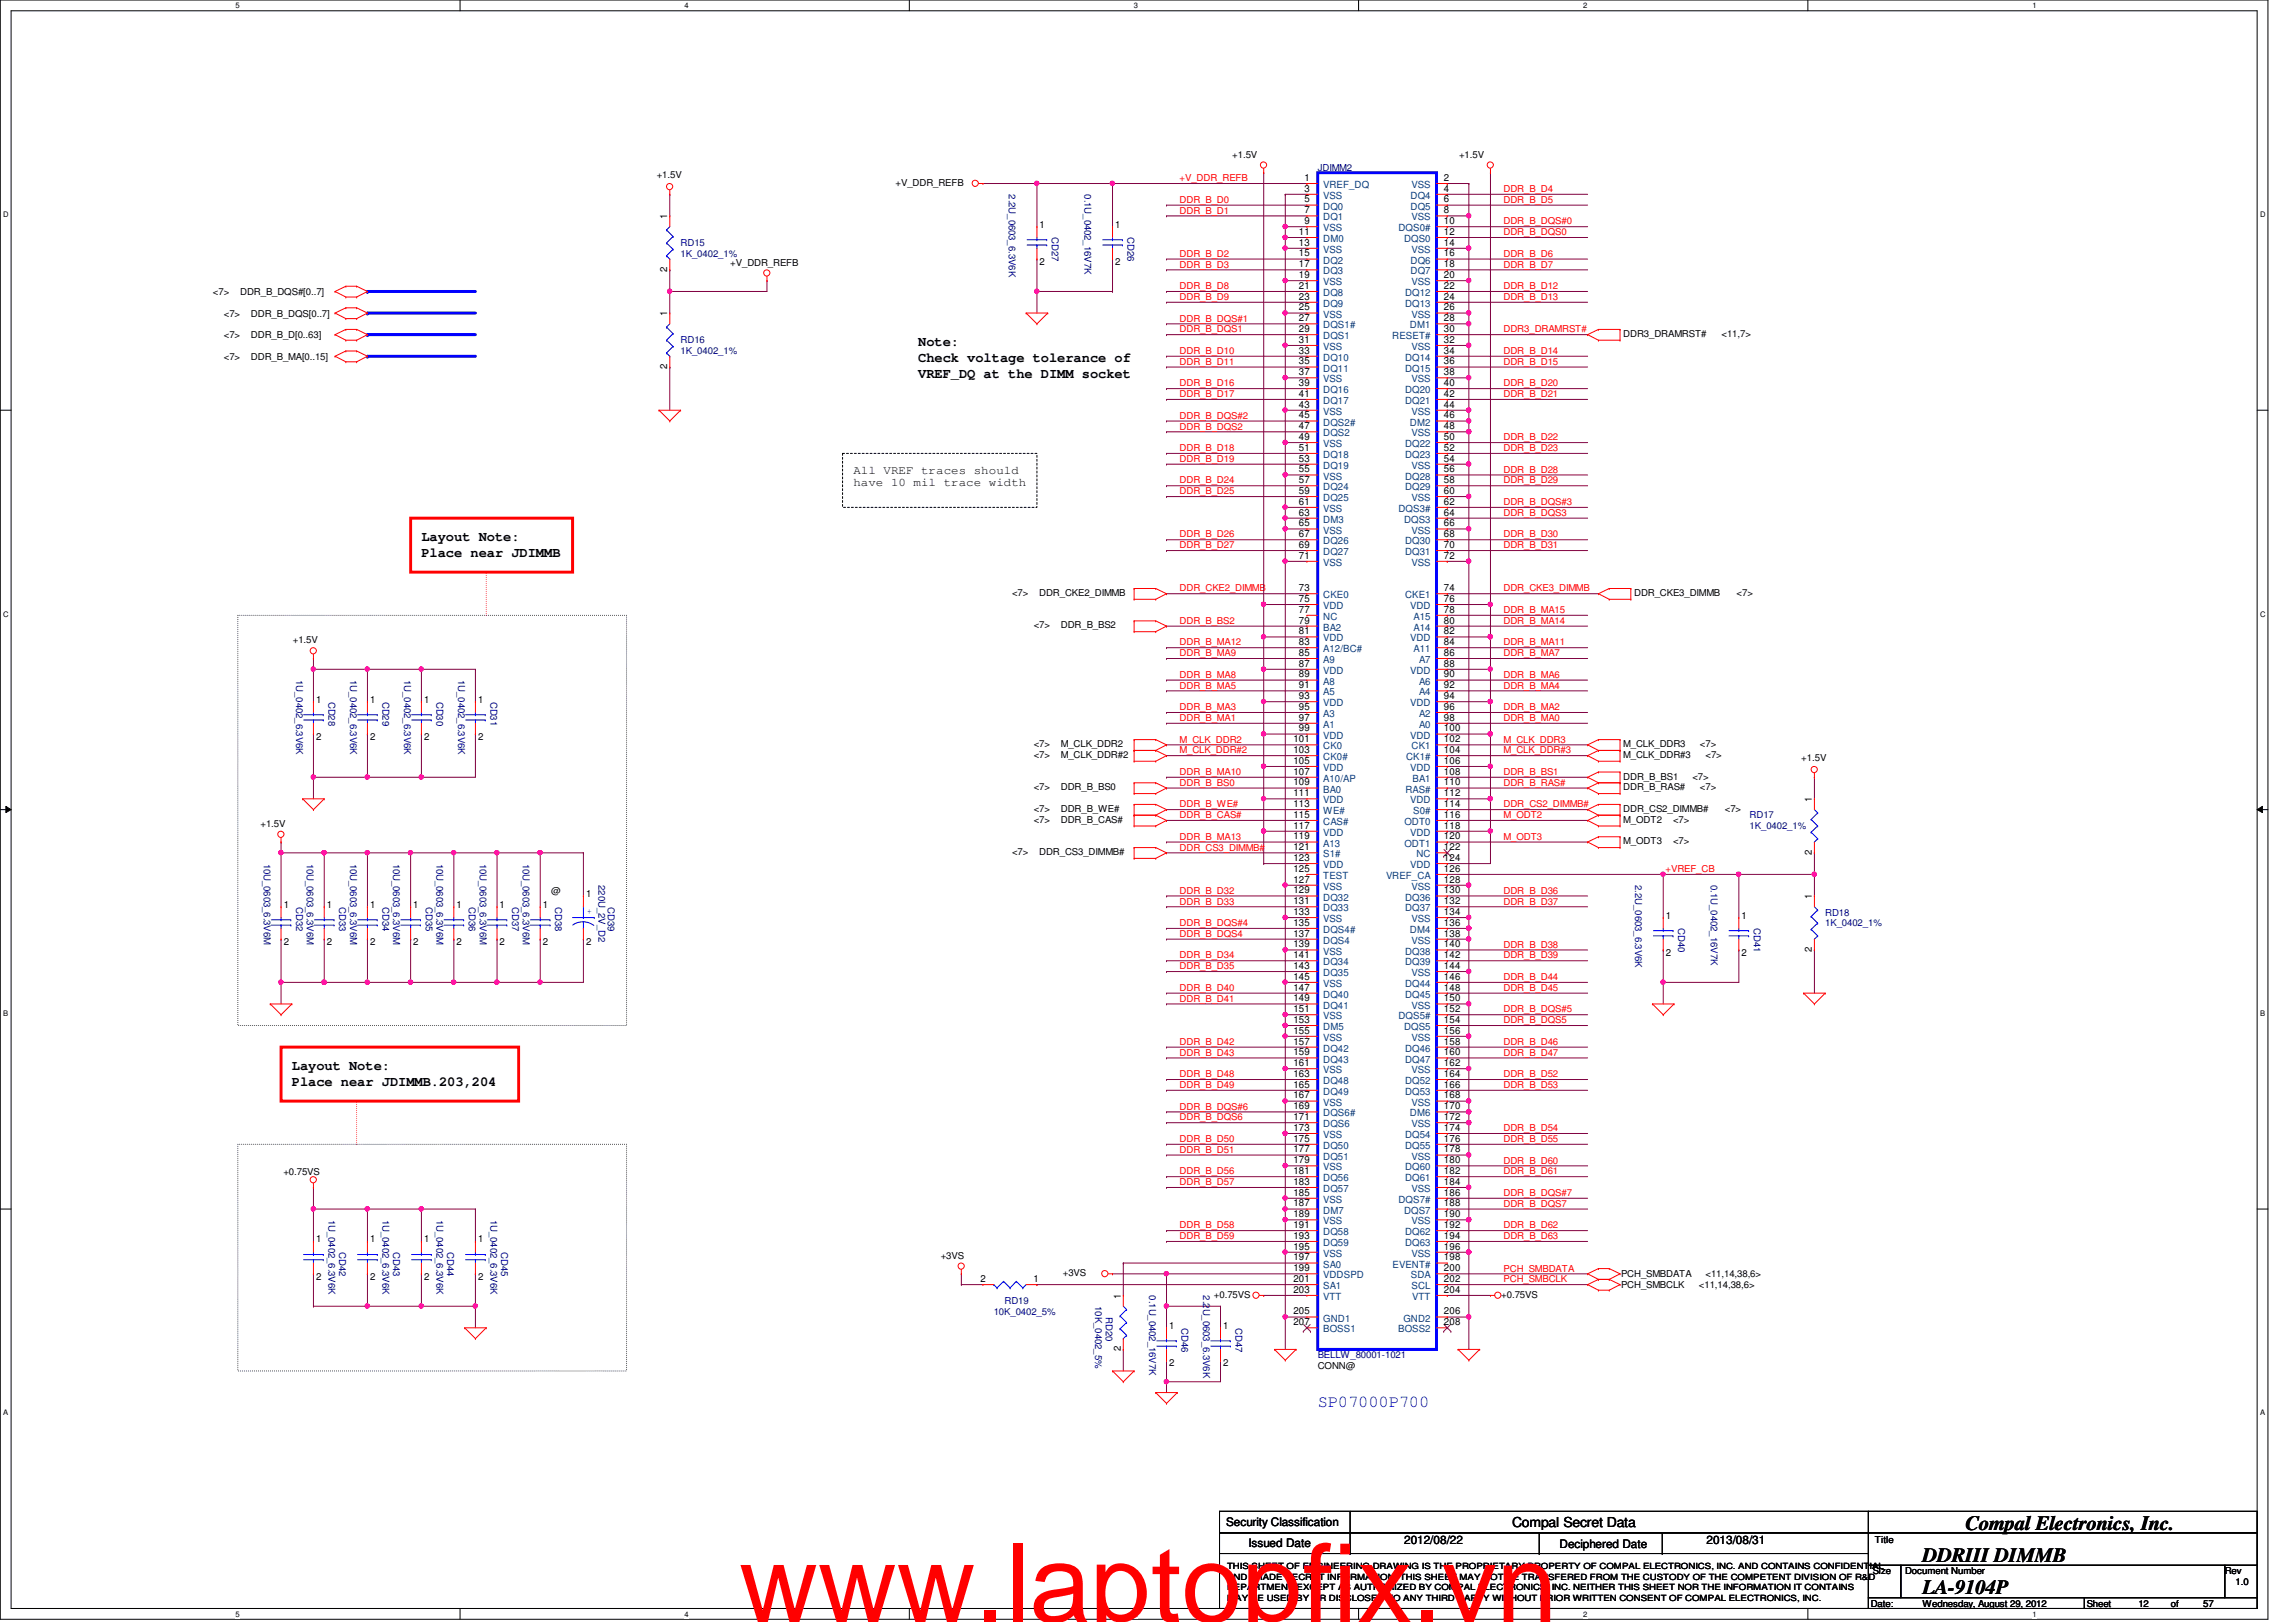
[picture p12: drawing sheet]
<svg xmlns="http://www.w3.org/2000/svg" width="297mm" height="210mm" viewBox="0 0 297 210" stroke-linecap="round" stroke-linejoin="round" font-family="sans-serif">
<defs><g id="words">
<text font-size="14.1" fill="#f00" x="95.6" y="209.9">www.laptopfix.vn</text>
<g font-size="2.6">
<text x="254.3" y="198">Compal Electronics, Inc.</text>
<text x="248.7" y="202.1">DDRIII DIMMB</text>
<text x="248.7" y="206.3">LA-9104P</text>
</g>
<text font-size="2.2" fill="#00f" x="170.5" y="182">SP07000P700</text>
<g font-size="1.8">
<text x="118.8" y="44.8">Note:</text>
<text x="118.8" y="46.9">Check voltage tolerance of</text>
<text x="118.8" y="49">VREF_DQ at the DIMM socket</text>
<text x="54.5" y="70">Layout Note:</text>
<text x="54.5" y="72.1">Place near JDIMMB</text>
<text x="37.8" y="138.4">Layout Note:</text>
<text x="37.8" y="140.5">Place near JDIMMB.203,204</text>
<text x="195.6" y="197.6">Compal Secret Data</text>
</g>
<g font-size="1.5">
<text x="110.4" y="61.3">All VREF traces should</text>
<text x="110.4" y="62.9">have 10 mil trace width</text>
<text x="158.6" y="197.5">Security Classification</text>
<text x="161.5" y="200.2">Issued Date</text>
<text x="181.6" y="199.8">2012/08/22</text>
<text x="201.8" y="200.3">Deciphered Date</text>
<text x="220.8" y="199.8">2013/08/31</text>
</g>
<g font-size="1.3">
<text x="168.8" y="23.4">1</text>
<text x="186.8" y="23.4">2</text>
<text x="86.3" y="28.4" transform="rotate(-90 86.3 28.4)">1</text>
<text x="134.5" y="29.5">1</text>
<text x="144.3" y="29.5">1</text>
<text x="168.8" y="26.2">5</text>
<text x="168.8" y="27.6">7</text>
<text x="168.8" y="24.8">3</text>
<text x="168.8" y="29">9</text>
<text x="186.8" y="24.8">4</text>
<text x="186.8" y="26.2">6</text>
<text x="186.8" y="29">10</text>
<text x="186.8" y="27.6">8</text>
<text x="86.3" y="35.2" transform="rotate(-90 86.3 35.2)">2</text>
<text x="134.5" y="34.3">2</text>
<text x="144.3" y="34.3">2</text>
<text x="168.1" y="30.4">11</text>
<text x="168.1" y="33.2">15</text>
<text x="168.1" y="34.6">17</text>
<text x="168.1" y="31.8">13</text>
<text x="168.1" y="36">19</text>
<text x="186.8" y="30.4">12</text>
<text x="186.8" y="33.2">16</text>
<text x="186.8" y="34.6">18</text>
<text x="186.8" y="31.8">14</text>
<text x="186.8" y="36">20</text>
<text x="86.3" y="40.9" transform="rotate(-90 86.3 40.9)">1</text>
<text x="168.1" y="37.4">21</text>
<text x="168.1" y="38.8">23</text>
<text x="168.1" y="41.6">27</text>
<text x="168.1" y="40.2">25</text>
<text x="186.8" y="37.4">22</text>
<text x="186.8" y="38.8">24</text>
<text x="186.8" y="41.6">28</text>
<text x="186.8" y="40.2">26</text>
<text x="86.3" y="47.8" transform="rotate(-90 86.3 47.8)">2</text>
<text x="168.1" y="43">29</text>
<text x="168.1" y="45.8">33</text>
<text x="168.1" y="47.2">35</text>
<text x="168.1" y="44.4">31</text>
<text x="186.8" y="43">30</text>
<text x="186.8" y="45.8">34</text>
<text x="186.8" y="47.2">36</text>
<text x="186.8" y="44.4">32</text>
<text x="168.1" y="50">39</text>
<text x="168.1" y="51.4">41</text>
<text x="168.1" y="48.6">37</text>
<text x="168.1" y="52.7">43</text>
<text x="186.8" y="50">40</text>
<text x="186.8" y="51.4">42</text>
<text x="186.8" y="48.6">38</text>
<text x="186.8" y="52.7">44</text>
<text x="168.1" y="54.1">45</text>
<text x="168.1" y="55.5">47</text>
<text x="168.1" y="58.3">51</text>
<text x="168.1" y="59.7">53</text>
<text x="168.1" y="56.9">49</text>
<text x="186.8" y="56.9">50</text>
<text x="186.8" y="58.3">52</text>
<text x="186.8" y="54.1">46</text>
<text x="186.8" y="55.5">48</text>
<text x="186.8" y="59.7">54</text>
<text x="168.1" y="62.5">57</text>
<text x="168.1" y="63.9">59</text>
<text x="168.1" y="61.1">55</text>
<text x="168.1" y="65.3">61</text>
<text x="186.8" y="61.1">56</text>
<text x="186.8" y="62.5">58</text>
<text x="186.8" y="65.3">62</text>
<text x="186.8" y="63.9">60</text>
<text x="168.1" y="66.7">63</text>
<text x="168.1" y="69.5">67</text>
<text x="168.1" y="70.9">69</text>
<text x="168.1" y="68.1">65</text>
<text x="186.8" y="66.7">64</text>
<text x="186.8" y="69.5">68</text>
<text x="186.8" y="70.9">70</text>
<text x="186.8" y="68.1">66</text>
<text x="168.1" y="76.5">73</text>
<text x="168.1" y="72.3">71</text>
<text x="168.1" y="77.9">75</text>
<text x="186.8" y="76.5">74</text>
<text x="186.8" y="77.9">76</text>
<text x="186.8" y="72.3">72</text>
<text x="168.1" y="79.3">77</text>
<text x="168.1" y="80.7">79</text>
<text x="168.1" y="82.1">81</text>
<text x="168.1" y="83.5">83</text>
<text x="186.8" y="79.3">78</text>
<text x="186.8" y="80.7">80</text>
<text x="186.8" y="83.5">84</text>
<text x="186.8" y="82.1">82</text>
<text x="168.1" y="84.9">85</text>
<text x="168.1" y="86.3">87</text>
<text x="168.1" y="87.7">89</text>
<text x="168.1" y="89.1">91</text>
<text x="186.8" y="86.3">88</text>
<text x="186.8" y="84.9">86</text>
<text x="186.8" y="87.7">90</text>
<text x="186.8" y="89.1">92</text>
<text x="40.9" y="90.9">1</text>
<text x="40.9" y="95.8">2</text>
<text x="47.9" y="90.9">1</text>
<text x="47.9" y="95.8">2</text>
<text x="54.9" y="90.9">1</text>
<text x="54.9" y="95.8">2</text>
<text x="61.8" y="90.9">1</text>
<text x="61.8" y="95.8">2</text>
<text x="168.1" y="90.5">93</text>
<text x="168.1" y="91.9">95</text>
<text x="168.1" y="93.3">97</text>
<text x="168.1" y="94.7">99</text>
<text x="186.8" y="90.5">94</text>
<text x="186.8" y="94.7">100</text>
<text x="186.8" y="91.9">96</text>
<text x="186.8" y="93.3">98</text>
<text x="167.3" y="96.1">101</text>
<text x="167.3" y="97.5">103</text>
<text x="167.3" y="98.8">105</text>
<text x="167.3" y="100.2">107</text>
<text x="167.3" y="101.6">109</text>
<text x="186.8" y="96.1">102</text>
<text x="186.8" y="97.5">104</text>
<text x="186.8" y="101.6">110</text>
<text x="186.8" y="98.8">106</text>
<text x="186.8" y="100.2">108</text>
<text x="167.3" y="104.4">113</text>
<text x="167.3" y="105.8">115</text>
<text x="167.3" y="103">111</text>
<text x="167.3" y="107.2">117</text>
<text x="186.8" y="104.4">114</text>
<text x="186.8" y="103">112</text>
<text x="186.8" y="105.8">116</text>
<text x="186.8" y="107.2">118</text>
<text x="234.4" y="103.8" transform="rotate(-90 234.4 103.8)">1</text>
<text x="167.3" y="108.6">119</text>
<text x="167.3" y="110">121</text>
<text x="167.3" y="111.4">123</text>
<text x="167.3" y="112.8">125</text>
<text x="186.8" y="110">122</text>
<text x="186.8" y="108.6">120</text>
<text x="186.8" y="111.4">124</text>
<text x="186.8" y="112.8">126</text>
<text x="234.4" y="110.6" transform="rotate(-90 234.4 110.6)">2</text>
<text x="36.7" y="117.5">1</text>
<text x="42.3" y="117.5">1</text>
<text x="47.9" y="117.5">1</text>
<text x="53.5" y="117.5">1</text>
<text x="59.1" y="117.5">1</text>
<text x="64.6" y="117.5">1</text>
<text x="70.2" y="117.5">1</text>
<text x="75.8" y="116.1">1</text>
<text x="167.3" y="115.6">129</text>
<text x="167.3" y="117">131</text>
<text x="167.3" y="119.8">135</text>
<text x="167.3" y="114.2">127</text>
<text x="167.3" y="118.4">133</text>
<text x="186.8" y="115.6">130</text>
<text x="186.8" y="117">132</text>
<text x="186.8" y="119.8">136</text>
<text x="186.8" y="114.2">128</text>
<text x="186.8" y="118.4">134</text>
<text x="215.5" y="118.9">1</text>
<text x="225.3" y="118.9">1</text>
<text x="234.4" y="116.4" transform="rotate(-90 234.4 116.4)">1</text>
<text x="36.7" y="122.3">2</text>
<text x="42.3" y="122.3">2</text>
<text x="47.9" y="122.3">2</text>
<text x="53.5" y="122.3">2</text>
<text x="59.1" y="122.3">2</text>
<text x="64.6" y="122.3">2</text>
<text x="70.2" y="122.3">2</text>
<text x="75.8" y="122.3">2</text>
<text x="167.3" y="121.2">137</text>
<text x="167.3" y="124">141</text>
<text x="167.3" y="125.4">143</text>
<text x="167.3" y="122.6">139</text>
<text x="186.8" y="122.6">140</text>
<text x="186.8" y="124">142</text>
<text x="186.8" y="121.2">138</text>
<text x="186.8" y="125.4">144</text>
<text x="215.5" y="123.7">2</text>
<text x="225.3" y="123.7">2</text>
<text x="234.4" y="123.2" transform="rotate(-90 234.4 123.2)">2</text>
<text x="167.3" y="128.2">147</text>
<text x="167.3" y="129.6">149</text>
<text x="167.3" y="126.8">145</text>
<text x="167.3" y="131">151</text>
<text x="186.8" y="126.8">146</text>
<text x="186.8" y="128.2">148</text>
<text x="186.8" y="131">152</text>
<text x="186.8" y="129.6">150</text>
<text x="167.3" y="132.4">153</text>
<text x="167.3" y="135.2">157</text>
<text x="167.3" y="136.6">159</text>
<text x="167.3" y="133.8">155</text>
<text x="167.3" y="138">161</text>
<text x="186.8" y="132.4">154</text>
<text x="186.8" y="135.2">158</text>
<text x="186.8" y="136.6">160</text>
<text x="186.8" y="133.8">156</text>
<text x="186.8" y="138">162</text>
<text x="167.3" y="139.4">163</text>
<text x="167.3" y="140.8">165</text>
<text x="167.3" y="143.6">169</text>
<text x="167.3" y="142.2">167</text>
<text x="186.8" y="139.4">164</text>
<text x="186.8" y="140.8">166</text>
<text x="186.8" y="143.6">170</text>
<text x="186.8" y="142.2">168</text>
<text x="167.3" y="144.9">171</text>
<text x="167.3" y="147.7">175</text>
<text x="167.3" y="149.1">177</text>
<text x="167.3" y="146.3">173</text>
<text x="186.8" y="146.3">174</text>
<text x="186.8" y="147.7">176</text>
<text x="186.8" y="144.9">172</text>
<text x="186.8" y="149.1">178</text>
<text x="167.3" y="151.9">181</text>
<text x="167.3" y="153.3">183</text>
<text x="167.3" y="150.5">179</text>
<text x="167.3" y="154.7">185</text>
<text x="186.8" y="150.5">180</text>
<text x="186.8" y="151.9">182</text>
<text x="186.8" y="154.7">186</text>
<text x="186.8" y="153.3">184</text>
<text x="40.9" y="160.8">1</text>
<text x="47.9" y="160.8">1</text>
<text x="54.9" y="160.8">1</text>
<text x="61.8" y="160.8">1</text>
<text x="167.3" y="156.1">187</text>
<text x="167.3" y="158.9">191</text>
<text x="167.3" y="160.3">193</text>
<text x="167.3" y="157.5">189</text>
<text x="167.3" y="161.7">195</text>
<text x="186.8" y="156.1">188</text>
<text x="186.8" y="158.9">192</text>
<text x="186.8" y="160.3">194</text>
<text x="186.8" y="157.5">190</text>
<text x="186.8" y="161.7">196</text>
<text x="40.9" y="165.6">2</text>
<text x="47.9" y="165.6">2</text>
<text x="54.9" y="165.6">2</text>
<text x="61.8" y="165.6">2</text>
<text x="126.9" y="165.9">2</text>
<text x="133.7" y="165.9">1</text>
<text x="167.3" y="163.1">197</text>
<text x="167.3" y="164.5">199</text>
<text x="167.3" y="165.9">201</text>
<text x="167.3" y="167.3">203</text>
<text x="186.8" y="167.3">204</text>
<text x="186.8" y="164.5">200</text>
<text x="186.8" y="163.1">198</text>
<text x="186.8" y="165.9">202</text>
<text x="145" y="168.1" transform="rotate(-90 145 168.1)">1</text>
<text x="151.3" y="172">1</text>
<text x="158.2" y="172">1</text>
<text x="167.3" y="170.1">205</text>
<text x="167.3" y="171.5">207</text>
<text x="186.8" y="171.5">208</text>
<text x="186.8" y="170.1">206</text>
<text x="145" y="174.9" transform="rotate(-90 145 174.9)">2</text>
<text x="151.3" y="176.8">2</text>
<text x="158.2" y="176.8">2</text>
</g>
<g font-size="1.3" fill="#004080">
<text x="171.2" y="24.3">VREF_DQ</text>
<text x="171.2" y="25.7">VSS</text>
<text x="171.2" y="27.1">DQ0</text>
<text x="171.2" y="28.5">DQ1</text>
<text x="171.2" y="29.9">VSS</text>
<text x="180.9" y="29.9">DQS0#</text>
<text x="182.5" y="25.7">DQ4</text>
<text x="182.5" y="27.1">DQ5</text>
<text x="182.6" y="24.3">VSS</text>
<text x="182.6" y="28.5">VSS</text>
<text x="171.2" y="31.3">DM0</text>
<text x="171.2" y="32.7">VSS</text>
<text x="171.2" y="34.1">DQ2</text>
<text x="171.2" y="35.5">DQ3</text>
<text x="181.6" y="31.3">DQS0</text>
<text x="182.5" y="34.1">DQ6</text>
<text x="182.5" y="35.5">DQ7</text>
<text x="182.6" y="32.7">VSS</text>
<text x="171.2" y="36.9">VSS</text>
<text x="171.2" y="38.3">DQ8</text>
<text x="171.2" y="39.7">DQ9</text>
<text x="171.2" y="41.1">VSS</text>
<text x="181.8" y="38.3">DQ12</text>
<text x="181.8" y="39.7">DQ13</text>
<text x="182.6" y="36.9">VSS</text>
<text x="182.6" y="41.1">VSS</text>
<text x="171.2" y="42.5">DQS1#</text>
<text x="171.2" y="43.9">DQS1</text>
<text x="171.2" y="45.3">VSS</text>
<text x="171.2" y="46.7">DQ10</text>
<text x="180.1" y="43.9">RESET#</text>
<text x="181.8" y="46.7">DQ14</text>
<text x="182.4" y="42.5">DM1</text>
<text x="182.6" y="45.3">VSS</text>
<text x="171.2" y="48.1">DQ11</text>
<text x="171.2" y="49.5">VSS</text>
<text x="171.2" y="50.9">DQ16</text>
<text x="171.2" y="52.3">DQ17</text>
<text x="171.2" y="53.7">VSS</text>
<text x="181.8" y="48.1">DQ15</text>
<text x="181.8" y="50.9">DQ20</text>
<text x="181.8" y="52.3">DQ21</text>
<text x="182.6" y="49.5">VSS</text>
<text x="182.6" y="53.7">VSS</text>
<text x="171.2" y="55.1">DQS2#</text>
<text x="171.2" y="56.5">DQS2</text>
<text x="171.2" y="57.9">VSS</text>
<text x="171.2" y="59.3">DQ18</text>
<text x="181.8" y="57.9">DQ22</text>
<text x="181.8" y="59.3">DQ23</text>
<text x="182.4" y="55.1">DM2</text>
<text x="182.6" y="56.5">VSS</text>
<text x="171.2" y="60.7">DQ19</text>
<text x="171.2" y="62.1">VSS</text>
<text x="171.2" y="63.5">DQ24</text>
<text x="171.2" y="64.9">DQ25</text>
<text x="181.8" y="62.1">DQ28</text>
<text x="181.8" y="63.5">DQ29</text>
<text x="182.6" y="60.7">VSS</text>
<text x="182.6" y="64.9">VSS</text>
<text x="171.2" y="66.3">VSS</text>
<text x="171.2" y="67.6">DM3</text>
<text x="171.2" y="69">VSS</text>
<text x="171.2" y="70.4">DQ26</text>
<text x="171.2" y="71.8">DQ27</text>
<text x="180.9" y="66.3">DQS3#</text>
<text x="181.6" y="67.6">DQS3</text>
<text x="181.8" y="70.4">DQ30</text>
<text x="181.8" y="71.8">DQ31</text>
<text x="182.6" y="69">VSS</text>
<text x="171.2" y="73.2">VSS</text>
<text x="171.2" y="77.4">CKE0</text>
<text x="181.8" y="77.4">CKE1</text>
<text x="182.6" y="73.2">VSS</text>
<text x="171.2" y="78.8">VDD</text>
<text x="171.2" y="80.2">NC</text>
<text x="171.2" y="81.6">BA2</text>
<text x="171.2" y="83">VDD</text>
<text x="182.5" y="78.8">VDD</text>
<text x="182.5" y="83">VDD</text>
<text x="182.9" y="80.2">A15</text>
<text x="182.9" y="81.6">A14</text>
<text x="171.2" y="84.4">A12/BC#</text>
<text x="171.2" y="85.8">A9</text>
<text x="171.2" y="87.2">VDD</text>
<text x="171.2" y="88.6">A8</text>
<text x="182.5" y="87.2">VDD</text>
<text x="182.9" y="84.4">A11</text>
<text x="183.6" y="85.8">A7</text>
<text x="183.6" y="88.6">A6</text>
<text x="171.2" y="90">A5</text>
<text x="171.2" y="91.4">VDD</text>
<text x="171.2" y="92.8">A3</text>
<text x="171.2" y="94.2">A1</text>
<text x="171.2" y="95.6">VDD</text>
<text x="182.5" y="91.4">VDD</text>
<text x="182.5" y="95.6">VDD</text>
<text x="183.6" y="90">A4</text>
<text x="183.6" y="92.8">A2</text>
<text x="183.6" y="94.2">A0</text>
<text x="171.2" y="97">CK0</text>
<text x="171.2" y="98.4">CK0#</text>
<text x="171.2" y="99.8">VDD</text>
<text x="171.2" y="101.2">A10/AP</text>
<text x="181.9" y="98.4">CK1#</text>
<text x="182.5" y="99.8">VDD</text>
<text x="182.6" y="97">CK1</text>
<text x="182.7" y="101.2">BA1</text>
<text x="171.2" y="102.6">BA0</text>
<text x="171.2" y="104">VDD</text>
<text x="171.2" y="105.4">WE#</text>
<text x="171.2" y="106.8">CAS#</text>
<text x="181.7" y="106.8">ODT0</text>
<text x="181.8" y="102.6">RAS#</text>
<text x="182.5" y="104">VDD</text>
<text x="182.8" y="105.4">S0#</text>
<text x="171.2" y="108.2">VDD</text>
<text x="171.2" y="109.6">A13</text>
<text x="171.2" y="111">S1#</text>
<text x="171.2" y="112.4">VDD</text>
<text x="171.2" y="113.7">TEST</text>
<text x="179.3" y="113.7">VREF_CA</text>
<text x="181.7" y="109.6">ODT1</text>
<text x="182.5" y="108.2">VDD</text>
<text x="182.5" y="112.4">VDD</text>
<text x="183.3" y="111">NC</text>
<text x="171.2" y="115.1">VSS</text>
<text x="171.2" y="116.5">DQ32</text>
<text x="171.2" y="117.9">DQ33</text>
<text x="171.2" y="119.3">VSS</text>
<text x="181.8" y="116.5">DQ36</text>
<text x="181.8" y="117.9">DQ37</text>
<text x="182.6" y="115.1">VSS</text>
<text x="182.6" y="119.3">VSS</text>
<text x="171.2" y="120.7">DQS4#</text>
<text x="171.2" y="122.1">DQS4</text>
<text x="171.2" y="123.5">VSS</text>
<text x="171.2" y="124.9">DQ34</text>
<text x="181.8" y="123.5">DQ38</text>
<text x="181.8" y="124.9">DQ39</text>
<text x="182.4" y="120.7">DM4</text>
<text x="182.6" y="122.1">VSS</text>
<text x="171.2" y="126.3">DQ35</text>
<text x="171.2" y="127.7">VSS</text>
<text x="171.2" y="129.1">DQ40</text>
<text x="171.2" y="130.5">DQ41</text>
<text x="171.2" y="131.9">VSS</text>
<text x="180.9" y="131.9">DQS5#</text>
<text x="181.8" y="127.7">DQ44</text>
<text x="181.8" y="129.1">DQ45</text>
<text x="182.6" y="126.3">VSS</text>
<text x="182.6" y="130.5">VSS</text>
<text x="171.2" y="133.3">DM5</text>
<text x="171.2" y="134.7">VSS</text>
<text x="171.2" y="136.1">DQ42</text>
<text x="171.2" y="137.5">DQ43</text>
<text x="181.6" y="133.3">DQS5</text>
<text x="181.8" y="136.1">DQ46</text>
<text x="181.8" y="137.5">DQ47</text>
<text x="182.6" y="134.7">VSS</text>
<text x="171.2" y="138.9">VSS</text>
<text x="171.2" y="140.3">DQ48</text>
<text x="171.2" y="141.7">DQ49</text>
<text x="171.2" y="143.1">VSS</text>
<text x="181.8" y="140.3">DQ52</text>
<text x="181.8" y="141.7">DQ53</text>
<text x="182.6" y="138.9">VSS</text>
<text x="182.6" y="143.1">VSS</text>
<text x="171.2" y="144.5">DQS6#</text>
<text x="171.2" y="145.9">DQS6</text>
<text x="171.2" y="147.3">VSS</text>
<text x="171.2" y="148.7">DQ50</text>
<text x="181.8" y="147.3">DQ54</text>
<text x="181.8" y="148.7">DQ55</text>
<text x="182.4" y="144.5">DM6</text>
<text x="182.6" y="145.9">VSS</text>
<text x="171.2" y="150.1">DQ51</text>
<text x="171.2" y="151.5">VSS</text>
<text x="171.2" y="152.9">DQ56</text>
<text x="171.2" y="154.3">DQ57</text>
<text x="171.2" y="155.7">VSS</text>
<text x="180.9" y="155.7">DQS7#</text>
<text x="181.8" y="151.5">DQ60</text>
<text x="181.8" y="152.9">DQ61</text>
<text x="182.6" y="150.1">VSS</text>
<text x="182.6" y="154.3">VSS</text>
<text x="171.2" y="157.1">DM7</text>
<text x="171.2" y="158.5">VSS</text>
<text x="171.2" y="159.9">DQ58</text>
<text x="171.2" y="161.2">DQ59</text>
<text x="181.6" y="157.1">DQS7</text>
<text x="181.8" y="159.9">DQ62</text>
<text x="181.8" y="161.2">DQ63</text>
<text x="182.6" y="158.5">VSS</text>
<text x="171.2" y="162.6">VSS</text>
<text x="171.2" y="164">SA0</text>
<text x="171.2" y="165.4">VDDSPD</text>
<text x="171.2" y="166.8">SA1</text>
<text x="180.2" y="164">EVENT#</text>
<text x="182.5" y="165.4">SDA</text>
<text x="182.6" y="162.6">VSS</text>
<text x="182.6" y="166.8">SCL</text>
<text x="171.2" y="168.2">VTT</text>
<text x="171.2" y="171">GND1</text>
<text x="171.2" y="172.4">BOSS1</text>
<text x="180.9" y="172.4">BOSS2</text>
<text x="181.6" y="171">GND2</text>
<text x="182.7" y="168.2">VTT</text>
</g>
<g font-size="1.2">
<text x="85" y="23.1">+1.5V</text>
<text x="159.4" y="20.4">+1.5V</text>
<text x="188.8" y="20.4">+1.5V</text>
<text x="115.9" y="24">+V_DDR_REFB</text>
<text x="94.5" y="34.4">+V_DDR_REFB</text>
<text x="27.6" y="38.2">&lt;7&gt;</text>
<text x="29" y="41">&lt;7&gt;</text>
<text x="31.1" y="38.2">DDR_B_DQS#[0..7]</text>
<text x="32.5" y="41">DDR_B_DQS[0..7]</text>
<text x="29" y="43.8">&lt;7&gt;</text>
<text x="29" y="46.6">&lt;7&gt;</text>
<text x="32.5" y="43.8">DDR_B_D[0..63]</text>
<text x="32.5" y="46.6">DDR_B_MA[0..15]</text>
<text x="210" y="43.6">DDR3_DRAMRST#</text>
<text x="222.7" y="43.6">&lt;11,7&gt;</text>
<text x="130.9" y="77.1">&lt;7&gt;</text>
<text x="134.4" y="77.1">DDR_CKE2_DIMMB</text>
<text x="211.4" y="77.1">DDR_CKE3_DIMMB</text>
<text x="224.7" y="77.1">&lt;7&gt;</text>
<text x="37.9" y="83.3">+1.5V</text>
<text x="133.7" y="81.3">&lt;7&gt;</text>
<text x="137.2" y="81.3">DDR_B_BS2</text>
<text x="133.7" y="98.1">&lt;7&gt;</text>
<text x="133.7" y="96.7">&lt;7&gt;</text>
<text x="137.2" y="98.1">M_CLK_DDR#2</text>
<text x="137.2" y="96.7">M_CLK_DDR2</text>
<text x="210" y="98.1">M_CLK_DDR#3</text>
<text x="210" y="100.9">DDR_B_BS1</text>
<text x="210" y="96.7">M_CLK_DDR3</text>
<text x="218.9" y="100.9">&lt;7&gt;</text>
<text x="219.9" y="96.7">&lt;7&gt;</text>
<text x="220.6" y="98.1">&lt;7&gt;</text>
<text x="233" y="98.5">+1.5V</text>
<text x="33.7" y="107">+1.5V</text>
<text x="133.7" y="106.5">&lt;7&gt;</text>
<text x="133.7" y="105.1">&lt;7&gt;</text>
<text x="133.7" y="102.3">&lt;7&gt;</text>
<text x="137.2" y="106.5">DDR_B_CAS#</text>
<text x="137.2" y="105.1">DDR_B_WE#</text>
<text x="137.2" y="102.3">DDR_B_BS0</text>
<text x="210" y="102.3">DDR_B_RAS#</text>
<text x="210" y="105.1">DDR_CS2_DIMMB#</text>
<text x="210" y="106.5">M_ODT2</text>
<text x="216.5" y="106.5">&lt;7&gt;</text>
<text x="219.9" y="102.3">&lt;7&gt;</text>
<text x="223.1" y="105.1">&lt;7&gt;</text>
<text x="130.9" y="110.7">&lt;7&gt;</text>
<text x="134.4" y="110.7">DDR_CS3_DIMMB#</text>
<text x="210" y="109.3">M_ODT3</text>
<text x="216.5" y="109.3">&lt;7&gt;</text>
<text x="71.3" y="115.7">@</text>
<text x="36.7" y="152">+0.75VS</text>
<text x="121.7" y="162.9">+3VS</text>
<text x="137.5" y="165.1">+3VS</text>
<text x="157.1" y="167.9">+0.75VS</text>
<text x="194.2" y="167.9">+0.75VS</text>
<text x="209.7" y="165.3">PCH_SMBDATA</text>
<text x="209.7" y="166.7">PCH_SMBCLK</text>
<text x="219.8" y="166.7">&lt;11,14,38,6&gt;</text>
<text x="220.6" y="165.3">&lt;11,14,38,6&gt;</text>
<text x="170.5" y="177.2">CONN@</text>
<text x="242.3" y="203.7">Size</text>
<text x="242.6" y="199.6">Title</text>
<text x="246.5" y="203.7">Document Number</text>
<text x="287.8" y="203.7">Rev</text>
<text x="242" y="207.9">Date:</text>
<text x="248.7" y="207.9">Wednesday, August 29, 2012</text>
<text x="270" y="207.9">Sheet</text>
<text x="276.7" y="207.9">12</text>
<text x="280.8" y="207.9">of</text>
<text x="285" y="207.9">57</text>
<text x="289.2" y="205.1">1.0</text>
</g>
<g font-size="1.2" fill="#f00">
<text x="152.6" y="23.5">+V_DDR_REFB</text>
<text x="152.6" y="26.2">DDR_B_D0</text>
<text x="152.6" y="27.6">DDR_B_D1</text>
<text x="194.5" y="24.8">DDR_B_D4</text>
<text x="194.5" y="26.2">DDR_B_D5</text>
<text x="194.5" y="29">DDR_B_DQS#0</text>
<text x="152.6" y="33.2">DDR_B_D2</text>
<text x="152.6" y="34.6">DDR_B_D3</text>
<text x="194.5" y="30.4">DDR_B_DQS0</text>
<text x="194.5" y="34.6">DDR_B_D7</text>
<text x="194.5" y="33.2">DDR_B_D6</text>
<text x="152.6" y="37.4">DDR_B_D8</text>
<text x="152.6" y="38.8">DDR_B_D9</text>
<text x="152.6" y="41.6">DDR_B_DQS#1</text>
<text x="194.5" y="37.4">DDR_B_D12</text>
<text x="194.5" y="38.8">DDR_B_D13</text>
<text x="152.6" y="43">DDR_B_DQS1</text>
<text x="152.6" y="45.8">DDR_B_D10</text>
<text x="152.6" y="47.2">DDR_B_D11</text>
<text x="194.5" y="43">DDR3_DRAMRST#</text>
<text x="194.5" y="45.8">DDR_B_D14</text>
<text x="194.5" y="47.2">DDR_B_D15</text>
<text x="152.6" y="50">DDR_B_D16</text>
<text x="152.6" y="51.4">DDR_B_D17</text>
<text x="194.5" y="50">DDR_B_D20</text>
<text x="194.5" y="51.4">DDR_B_D21</text>
<text x="152.6" y="54.2">DDR_B_DQS#2</text>
<text x="152.6" y="55.6">DDR_B_DQS2</text>
<text x="152.6" y="58.4">DDR_B_D18</text>
<text x="152.6" y="59.8">DDR_B_D19</text>
<text x="194.5" y="57">DDR_B_D22</text>
<text x="194.5" y="58.4">DDR_B_D23</text>
<text x="152.6" y="62.6">DDR_B_D24</text>
<text x="152.6" y="64">DDR_B_D25</text>
<text x="194.5" y="65.4">DDR_B_DQS#3</text>
<text x="194.5" y="61.2">DDR_B_D28</text>
<text x="194.5" y="62.6">DDR_B_D29</text>
<text x="152.6" y="71">DDR_B_D27</text>
<text x="152.6" y="69.6">DDR_B_D26</text>
<text x="194.5" y="71">DDR_B_D31</text>
<text x="194.5" y="66.8">DDR_B_DQS3</text>
<text x="194.5" y="69.6">DDR_B_D30</text>
<text x="152.6" y="76.5">DDR_CKE2_DIMMB</text>
<text x="194.5" y="76.5">DDR_CKE3_DIMMB</text>
<text x="152.6" y="80.7">DDR_B_BS2</text>
<text x="152.6" y="83.5">DDR_B_MA12</text>
<text x="194.5" y="79.3">DDR_B_MA15</text>
<text x="194.5" y="80.7">DDR_B_MA14</text>
<text x="194.5" y="83.5">DDR_B_MA11</text>
<text x="152.6" y="84.9">DDR_B_MA9</text>
<text x="152.6" y="87.7">DDR_B_MA8</text>
<text x="152.6" y="89.1">DDR_B_MA5</text>
<text x="194.5" y="84.9">DDR_B_MA7</text>
<text x="194.5" y="87.7">DDR_B_MA6</text>
<text x="194.5" y="89.1">DDR_B_MA4</text>
<text x="152.6" y="91.9">DDR_B_MA3</text>
<text x="152.6" y="93.3">DDR_B_MA1</text>
<text x="194.5" y="91.9">DDR_B_MA2</text>
<text x="194.5" y="93.3">DDR_B_MA0</text>
<text x="152.6" y="96.1">M_CLK_DDR2</text>
<text x="152.6" y="97.5">M_CLK_DDR#2</text>
<text x="152.6" y="100.3">DDR_B_MA10</text>
<text x="152.6" y="101.7">DDR_B_BS0</text>
<text x="194.5" y="100.3">DDR_B_BS1</text>
<text x="194.5" y="96.1">M_CLK_DDR3</text>
<text x="194.5" y="101.7">DDR_B_RAS#</text>
<text x="194.5" y="97.5">M_CLK_DDR#3</text>
<text x="152.6" y="104.5">DDR_B_WE#</text>
<text x="152.6" y="105.9">DDR_B_CAS#</text>
<text x="194.5" y="105.9">M_ODT2</text>
<text x="194.5" y="104.5">DDR_CS2_DIMMB#</text>
<text x="152.6" y="108.7">DDR_B_MA13</text>
<text x="152.6" y="110.1">DDR_CS3_DIMMB#</text>
<text x="194.5" y="108.7">M_ODT3</text>
<text x="215.5" y="112.9">+VREF_CB</text>
<text x="152.6" y="115.7">DDR_B_D32</text>
<text x="152.6" y="117.1">DDR_B_D33</text>
<text x="152.6" y="119.8">DDR_B_DQS#4</text>
<text x="194.5" y="117.1">DDR_B_D37</text>
<text x="194.5" y="115.7">DDR_B_D36</text>
<text x="152.6" y="121.2">DDR_B_DQS4</text>
<text x="152.6" y="124">DDR_B_D34</text>
<text x="152.6" y="125.4">DDR_B_D35</text>
<text x="194.5" y="122.6">DDR_B_D38</text>
<text x="194.5" y="124">DDR_B_D39</text>
<text x="152.6" y="128.2">DDR_B_D40</text>
<text x="152.6" y="129.6">DDR_B_D41</text>
<text x="194.5" y="126.8">DDR_B_D44</text>
<text x="194.5" y="128.2">DDR_B_D45</text>
<text x="194.5" y="131">DDR_B_DQS#5</text>
<text x="152.6" y="135.2">DDR_B_D42</text>
<text x="152.6" y="136.6">DDR_B_D43</text>
<text x="194.5" y="135.2">DDR_B_D46</text>
<text x="194.5" y="136.6">DDR_B_D47</text>
<text x="194.5" y="132.4">DDR_B_DQS5</text>
<text x="152.6" y="139.4">DDR_B_D48</text>
<text x="152.6" y="140.8">DDR_B_D49</text>
<text x="152.6" y="143.6">DDR_B_DQS#6</text>
<text x="194.5" y="139.4">DDR_B_D52</text>
<text x="194.5" y="140.8">DDR_B_D53</text>
<text x="152.6" y="145">DDR_B_DQS6</text>
<text x="152.6" y="147.8">DDR_B_D50</text>
<text x="152.6" y="149.2">DDR_B_D51</text>
<text x="194.5" y="146.4">DDR_B_D54</text>
<text x="194.5" y="147.8">DDR_B_D55</text>
<text x="152.6" y="153.4">DDR_B_D57</text>
<text x="152.6" y="152">DDR_B_D56</text>
<text x="194.5" y="152">DDR_B_D61</text>
<text x="194.5" y="154.8">DDR_B_DQS#7</text>
<text x="194.5" y="150.6">DDR_B_D60</text>
<text x="152.6" y="159">DDR_B_D58</text>
<text x="152.6" y="160.4">DDR_B_D59</text>
<text x="194.5" y="156.2">DDR_B_DQS7</text>
<text x="194.5" y="159">DDR_B_D62</text>
<text x="194.5" y="160.4">DDR_B_D63</text>
<text x="194.5" y="164.5">PCH_SMBDATA</text>
<text x="194.5" y="165.9">PCH_SMBCLK</text>
</g>
<g font-size="1.2" fill="#000080">
<text x="170.5" y="22.1">JDIMM2</text>
<text x="130.5" y="25.1" transform="rotate(90 130.5 25.1)">2.2U_0603_6.3V6K</text>
<text x="140.3" y="25.1" transform="rotate(90 140.3 25.1)">0.1U_0402_16V7K</text>
<text x="88" y="31.9">RD15</text>
<text x="88.1" y="33.3">1K_0402_1%</text>
<text x="136.1" y="30.7" transform="rotate(90 136.1 30.7)">CD27</text>
<text x="145.9" y="30.7" transform="rotate(90 145.9 30.7)">CD26</text>
<text x="88" y="44.4">RD16</text>
<text x="88.1" y="45.8">1K_0402_1%</text>
<text x="38.3" y="88" transform="rotate(90 38.3 88)">1U_0402_6.3V6K</text>
<text x="45.3" y="88" transform="rotate(90 45.3 88)">1U_0402_6.3V6K</text>
<text x="52.3" y="88" transform="rotate(90 52.3 88)">1U_0402_6.3V6K</text>
<text x="59.3" y="88" transform="rotate(90 59.3 88)">1U_0402_6.3V6K</text>
<text x="42.5" y="90.8" transform="rotate(90 42.5 90.8)">CD28</text>
<text x="49.5" y="90.8" transform="rotate(90 49.5 90.8)">CD29</text>
<text x="56.5" y="90.8" transform="rotate(90 56.5 90.8)">CD30</text>
<text x="63.5" y="90.8" transform="rotate(90 63.5 90.8)">CD31</text>
<text x="226.4" y="105.9">RD17</text>
<text x="226.4" y="107.3">1K_0402_1%</text>
<text x="34.1" y="111.8" transform="rotate(90 34.1 111.8)">10U_0603_6.3V6M</text>
<text x="39.7" y="111.8" transform="rotate(90 39.7 111.8)">10U_0603_6.3V6M</text>
<text x="45.3" y="111.8" transform="rotate(90 45.3 111.8)">10U_0603_6.3V6M</text>
<text x="50.9" y="111.8" transform="rotate(90 50.9 111.8)">10U_0603_6.3V6M</text>
<text x="56.5" y="111.8" transform="rotate(90 56.5 111.8)">10U_0603_6.3V6M</text>
<text x="62.1" y="111.8" transform="rotate(90 62.1 111.8)">10U_0603_6.3V6M</text>
<text x="67.6" y="111.8" transform="rotate(90 67.6 111.8)">10U_0603_6.3V6M</text>
<text x="38.3" y="117.3" transform="rotate(90 38.3 117.3)">CD32</text>
<text x="43.9" y="117.3" transform="rotate(90 43.9 117.3)">CD33</text>
<text x="49.5" y="117.3" transform="rotate(90 49.5 117.3)">CD34</text>
<text x="55.1" y="117.3" transform="rotate(90 55.1 117.3)">CD35</text>
<text x="60.7" y="117.3" transform="rotate(90 60.7 117.3)">CD36</text>
<text x="66.2" y="117.3" transform="rotate(90 66.2 117.3)">CD37</text>
<text x="71.8" y="117.3" transform="rotate(90 71.8 117.3)">CD38</text>
<text x="77.4" y="114.6" transform="rotate(90 77.4 114.6)">220U_2V_D2</text>
<text x="78.7" y="117.3" transform="rotate(90 78.7 117.3)">CD39</text>
<text x="211.5" y="114.6" transform="rotate(90 211.5 114.6)">2.2U_0603_6.3V6K</text>
<text x="221.3" y="114.6" transform="rotate(90 221.3 114.6)">0.1U_0402_16V7K</text>
<text x="236.1" y="118.5">RD18</text>
<text x="236.1" y="119.9">1K_0402_1%</text>
<text x="217.1" y="120.1" transform="rotate(90 217.1 120.1)">CD40</text>
<text x="226.9" y="120.1" transform="rotate(90 226.9 120.1)">CD41</text>
<text x="42.5" y="157.9" transform="rotate(90 42.5 157.9)">1U_0402_6.3V6K</text>
<text x="49.5" y="157.9" transform="rotate(90 49.5 157.9)">1U_0402_6.3V6K</text>
<text x="56.5" y="157.9" transform="rotate(90 56.5 157.9)">1U_0402_6.3V6K</text>
<text x="63.5" y="157.9" transform="rotate(90 63.5 157.9)">1U_0402_6.3V6K</text>
<text x="43.9" y="162.1" transform="rotate(90 43.9 162.1)">CD42</text>
<text x="50.9" y="162.1" transform="rotate(90 50.9 162.1)">CD43</text>
<text x="57.9" y="162.1" transform="rotate(90 57.9 162.1)">CD44</text>
<text x="64.9" y="162.1" transform="rotate(90 64.9 162.1)">CD45</text>
<text x="148.7" y="167.6" transform="rotate(90 148.7 167.6)">0.1U_0402_16V7K</text>
<text x="155.7" y="167.6" transform="rotate(90 155.7 167.6)">2.2U_0603_6.3V6K</text>
<text x="128.6" y="170.2">10K_0402_5%</text>
<text x="130" y="168.8">RD19</text>
<text x="141.7" y="169" transform="rotate(90 141.7 169)">10K_0402_5%</text>
<text x="143.1" y="170.4" transform="rotate(90 143.1 170.4)">RD20</text>
<text x="152.9" y="171.8" transform="rotate(90 152.9 171.8)">CD46</text>
<text x="159.8" y="171.8" transform="rotate(90 159.8 171.8)">CD47</text>
<text x="170.5" y="175.8">BELLW_80001-1021</text>
</g>
<text font-size="1.2" fill="#00f" x="75.9" y="118.2">+</text>
<g font-size="1.1">
<text x="158.7" y="203.1">THIS SHEET OF ENGINEERING DRAWING IS THE PROPRIETARY PROPERTY OF COMPAL ELECTRONICS, INC. AND CONTAINS CONFIDENTIAL</text>
<text x="158.8" y="204.4">AND TRADE SECRET INFORMATION. THIS SHEET MAY NOT BE TRANSFERED FROM THE CUSTODY OF THE COMPETENT DIVISION OF R&amp;D</text>
<text x="158.8" y="205.8">DEPARTMENT EXCEPT AS AUTHORIZED BY COMPAL ELECTRONICS, INC. NEITHER THIS SHEET NOR THE INFORMATION IT CONTAINS</text>
<text x="158.8" y="207.1">MAY BE USED BY OR DISCLOSED TO ANY THIRD PARTY WITHOUT PRIOR WRITTEN CONSENT OF COMPAL ELECTRONICS, INC.</text>
</g>
<g font-size="1">
<text x="30.5" y="1.1">5</text>
<text x="88.6" y="1.1">4</text>
<text x="146.7" y="1.1">3</text>
<text x="204.8" y="1.1">2</text>
<text x="262.9" y="1.1">1</text>
<text x=".4" y="28.1">D</text>
<text x="292.4" y="28.1">D</text>
<text x=".4" y="79.8">C</text>
<text x="292.4" y="79.8">C</text>
<text x=".4" y="131.5">B</text>
<text x="292.4" y="131.5">B</text>
<text x=".4" y="183.2">A</text>
<text x="292.4" y="183.2">A</text>
<text x="30.5" y="209.2">5</text>
<text x="88.6" y="209.2">4</text>
<text x="146.7" y="209.2">3</text>
<text x="204.8" y="209.2">2</text>
<text x="262.9" y="209.2">1</text>
</g>
</g></defs>
<path d="M0 0h293.4v209.5h-293.4zM1.4 1.4h290.6v206.8h-290.6z" fill="none" stroke="#000" stroke-width=".13"/>
<g fill="#fff">
<path d="M30.5 .2h.5v1.1h-.5z"/>
<path d="M30.5 208.3h.5v1.1h-.5z"/>
</g>
<path d="M59.5 0v1.4M59.5 208.2v1.3" fill="none" stroke="#000" stroke-width=".13"/>
<g fill="#fff">
<path d="M88.6 .2h.5v1.1h-.5z"/>
<path d="M88.6 208.3h.5v1.1h-.5z"/>
</g>
<path d="M117.6 0v1.4M117.6 208.2v1.3" fill="none" stroke="#000" stroke-width=".13"/>
<g fill="#fff">
<path d="M146.7 .2h.5v1.1h-.5z"/>
<path d="M146.7 208.3h.5v1.1h-.5z"/>
</g>
<path d="M175.8 0v1.4M175.8 208.2v1.3" fill="none" stroke="#000" stroke-width=".13"/>
<g fill="#fff">
<path d="M204.8 .2h.6v1.1h-.6z"/>
<path d="M204.8 208.3h.6v1.1h-.6z"/>
</g>
<path d="M233.9 0v1.4M233.9 208.2v1.3" fill="none" stroke="#000" stroke-width=".13"/>
<g fill="#fff">
<path d="M262.9 .2h.6v1.1h-.6z"/>
<path d="M262.9 208.3h.6v1.1h-.6z"/>
<path d="M.4 27.2h.7v1.1h-.7z"/>
<path d="M292.4 27.2h.7v1.1h-.7z"/>
<path d="M.4 78.9h.7v1.1h-.7z"/>
<path d="M292.4 78.9h.7v1.1h-.7z"/>
</g>
<path d="M0 53.1h1.4M292 53.1h1.4" fill="none" stroke="#000" stroke-width=".13"/>
<g fill="#fff">
<path d="M.4 130.6h.7v1.1h-.7z"/>
<path d="M292.4 130.6h.6v1.1h-.6z"/>
</g>
<path d="M0 104.8h1.4M.8 104.4l.6 .4-.6 .4zM292 104.8l.7-.4v.8zM292 104.8h1.4" fill="none" stroke="#000" stroke-width=".13"/>
<path d="M.8 104.4l.6 .4-.6 .4zM292 104.8l.7-.4v.8z" fill="#000"/>
<g fill="#fff">
<path d="M.4 182.3h.7v1.1h-.7z"/>
<path d="M292.4 182.3h.6v1.1h-.6z"/>
</g>
<path d="M0 156.5h1.4M292 156.5h1.4" fill="none" stroke="#000" stroke-width=".13"/>
<path d="M30.8 79.6h50.3v53.1h-50.3zM30.8 148.1h50.3v29.3h-50.3z" fill="none" stroke="#000" stroke-width=".13" stroke-dasharray="0 .3"/>
<path d="M62.9 79.6v-5.6M62.9 74h.1M46.1 148.1v-5.6M46.1 142.5h.1" fill="none" stroke="#f00" stroke-width=".13" stroke-dasharray="0 .3"/>
<path d="M53.1 67.1h21v6.9h-21zM36.4 135.5h30.7v7h-30.7z" fill="none" stroke="#f00" stroke-width=".38"/>
<path d="M109 58.7h25.2v7h-25.2z" fill="none" stroke="#000" stroke-width=".13" stroke-dasharray=".3 .3"/>
<path d="M40.6 100.6h.1M40.6 100.6h6.9" fill="none" stroke="#800040" stroke-width=".13"/>
<circle cx="40.5" cy="100.6" r=".29" fill="#f0f"/>
<circle cx="40.5" cy="100.6" r=".29" fill="none" stroke="#f0f" stroke-width=".13"/>
<path d="M40.6 86.6h.1M40.6 86.6h6.9" fill="none" stroke="#800040" stroke-width=".13"/>
<circle cx="40.5" cy="86.6" r=".29" fill="#f0f"/>
<circle cx="40.5" cy="86.6" r=".29" fill="none" stroke="#f0f" stroke-width=".13"/>
<path d="M40.6 85.2h.1M40.6 85.2v1.4M69.9 110.4h.1M69.9 110.4v6.9" fill="none" stroke="#800040" stroke-width=".13"/>
<circle cx="69.9" cy="110.3" r=".29" fill="#f0f"/>
<circle cx="69.9" cy="110.3" r=".29" fill="none" stroke="#f0f" stroke-width=".13"/>
<path d="M69.9 121.5h.1M69.9 121.5v5.6" fill="none" stroke="#800040" stroke-width=".13"/>
<circle cx="69.9" cy="127.1" r=".29" fill="#f0f"/>
<circle cx="69.9" cy="127.1" r=".29" fill="none" stroke="#f0f" stroke-width=".13"/>
<g fill="none" stroke="#800040" stroke-width=".13">
<path d="M36.4 110.4h.1M36.4 110.4v6.9M41.9 110.4h.1M41.9 110.4v6.9M47.5 110.4h.1M47.5 110.4v6.9M53.1 110.4h.1M53.1 110.4v6.9M58.7 110.4h.1M58.7 110.4v6.9M64.3 110.4h.1M64.3 110.4v6.9"/>
<path d="M64.3 110.4h5.6M64.3 127.1h.1M64.3 127.1h5.6"/>
</g>
<circle cx="64.3" cy="110.3" r=".29" fill="#f0f"/>
<circle cx="64.3" cy="110.3" r=".29" fill="none" stroke="#f0f" stroke-width=".13"/>
<path d="M36.4 110.4h5.5M36.4 110.4h.1M75.5 110.4h.1M75.5 110.4v5.6" fill="none" stroke="#800040" stroke-width=".13"/>
<circle cx="41.9" cy="110.3" r=".29" fill="#f0f"/>
<circle cx="41.9" cy="110.3" r=".29" fill="none" stroke="#f0f" stroke-width=".13"/>
<circle cx="36.3" cy="110.3" r=".29" fill="#f0f"/>
<circle cx="36.3" cy="110.3" r=".29" fill="none" stroke="#f0f" stroke-width=".13"/>
<path d="M36.4 109h.1M36.4 109v1.4M41.9 110.4h.1M41.9 110.4h5.6" fill="none" stroke="#800040" stroke-width=".13"/>
<circle cx="41.9" cy="110.3" r=".29" fill="#f0f"/>
<circle cx="41.9" cy="110.3" r=".29" fill="none" stroke="#f0f" stroke-width=".13"/>
<path d="M47.5 110.4h5.6M47.5 110.4h.1" fill="none" stroke="#800040" stroke-width=".13"/>
<circle cx="47.5" cy="110.3" r=".29" fill="#f0f"/>
<circle cx="47.5" cy="110.3" r=".29" fill="none" stroke="#f0f" stroke-width=".13"/>
<path d="M53.1 110.4h5.6M53.1 110.4h.1" fill="none" stroke="#800040" stroke-width=".13"/>
<circle cx="53.1" cy="110.3" r=".29" fill="#f0f"/>
<circle cx="53.1" cy="110.3" r=".29" fill="none" stroke="#f0f" stroke-width=".13"/>
<path d="M69.9 110.4h5.6M69.9 110.4h.1M36.4 127.1h5.5M36.4 127.1h.1M36.4 127.1v2.8" fill="none" stroke="#800040" stroke-width=".13"/>
<circle cx="41.9" cy="127.1" r=".29" fill="#f0f"/>
<circle cx="41.9" cy="127.1" r=".29" fill="none" stroke="#f0f" stroke-width=".13"/>
<circle cx="36.3" cy="127.1" r=".29" fill="#f0f"/>
<circle cx="36.3" cy="127.1" r=".29" fill="none" stroke="#f0f" stroke-width=".13"/>
<path d="M36.4 121.5h.1M36.4 121.5v5.6M64.3 121.5h.1M64.3 121.5v5.6M75.5 121.5h.1M75.5 121.5v5.6" fill="none" stroke="#800040" stroke-width=".13"/>
<circle cx="64.3" cy="127.1" r=".29" fill="#f0f"/>
<circle cx="64.3" cy="127.1" r=".29" fill="none" stroke="#f0f" stroke-width=".13"/>
<path d="M53.1 121.5h.1M53.1 127.1h.1M53.1 121.5v5.6M58.7 121.5h.1M58.7 121.5v5.6h-5.6M69.9 127.1h5.6M69.9 127.1h.1" fill="none" stroke="#800040" stroke-width=".13"/>
<circle cx="53.1" cy="127.1" r=".29" fill="#f0f"/>
<circle cx="53.1" cy="127.1" r=".29" fill="none" stroke="#f0f" stroke-width=".13"/>
<path d="M47.5 127.1h5.6M47.5 121.5h.1M47.5 127.1h.1M47.5 121.5v5.6" fill="none" stroke="#800040" stroke-width=".13"/>
<circle cx="47.5" cy="127.1" r=".29" fill="#f0f"/>
<circle cx="47.5" cy="127.1" r=".29" fill="none" stroke="#f0f" stroke-width=".13"/>
<path d="M41.9 121.5h.1M41.9 127.1h.1M41.9 121.5v5.6M41.9 127.1h5.6" fill="none" stroke="#800040" stroke-width=".13"/>
<circle cx="41.9" cy="127.1" r=".29" fill="#f0f"/>
<circle cx="41.9" cy="127.1" r=".29" fill="none" stroke="#f0f" stroke-width=".13"/>
<path d="M58.7 110.4h5.6M58.7 110.4h.1" fill="none" stroke="#800040" stroke-width=".13"/>
<circle cx="58.7" cy="110.3" r=".29" fill="#f0f"/>
<circle cx="58.7" cy="110.3" r=".29" fill="none" stroke="#f0f" stroke-width=".13"/>
<path d="M58.7 127.1h5.6M58.7 127.1h.1" fill="none" stroke="#800040" stroke-width=".13"/>
<circle cx="58.7" cy="127.1" r=".29" fill="#f0f"/>
<circle cx="58.7" cy="127.1" r=".29" fill="none" stroke="#f0f" stroke-width=".13"/>
<path d="M61.5 169h.1M61.5 169v2.8" fill="none" stroke="#800040" stroke-width=".13"/>
<circle cx="61.5" cy="169" r=".29" fill="#f0f"/>
<circle cx="61.5" cy="169" r=".29" fill="none" stroke="#f0f" stroke-width=".13"/>
<path d="M40.6 156.5h.1M40.6 156.5v4.2" fill="none" stroke="#800040" stroke-width=".13"/>
<circle cx="40.5" cy="156.4" r=".29" fill="#f0f"/>
<circle cx="40.5" cy="156.4" r=".29" fill="none" stroke="#f0f" stroke-width=".13"/>
<path d="M47.5 156.5h.1M47.5 156.5v4.2M54.5 156.5h.1M54.5 156.5v4.2M54.5 156.5h7M61.5 156.5h.1M61.5 156.5v4.2" fill="none" stroke="#800040" stroke-width=".13"/>
<circle cx="54.5" cy="156.4" r=".29" fill="#f0f"/>
<circle cx="54.5" cy="156.4" r=".29" fill="none" stroke="#f0f" stroke-width=".13"/>
<path d="M47.5 156.5h7M47.5 156.5h.1" fill="none" stroke="#800040" stroke-width=".13"/>
<circle cx="47.5" cy="156.4" r=".29" fill="#f0f"/>
<circle cx="47.5" cy="156.4" r=".29" fill="none" stroke="#f0f" stroke-width=".13"/>
<path d="M40.6 156.5h.1M40.6 156.5h6.9M40.6 164.8h.1M40.6 164.8v4.2M54.5 169h.1M54.5 169h7" fill="none" stroke="#800040" stroke-width=".13"/>
<circle cx="54.5" cy="169" r=".29" fill="#f0f"/>
<circle cx="54.5" cy="169" r=".29" fill="none" stroke="#f0f" stroke-width=".13"/>
<path d="M47.5 164.8h.1M47.5 169h.1M47.5 164.8v4.2M54.5 164.8h.1M54.5 164.8v4.2h-7M61.5 164.8h.1M61.5 164.8v4.2" fill="none" stroke="#800040" stroke-width=".13"/>
<circle cx="47.5" cy="169" r=".29" fill="#f0f"/>
<circle cx="47.5" cy="169" r=".29" fill="none" stroke="#f0f" stroke-width=".13"/>
<path d="M40.6 153.7h.1M40.6 153.7v2.8M40.6 169h.1M40.6 169h6.9" fill="none" stroke="#800040" stroke-width=".13"/>
<path d="M47.5 46.1h14" fill="none" stroke="#00f" stroke-width=".38"/>
<circle cx="47.5" cy="46.1" r=".19" fill="#00f"/>
<path d="M47.5 40.5h14" fill="none" stroke="#00f" stroke-width=".38"/>
<circle cx="47.5" cy="40.5" r=".19" fill="#00f"/>
<path d="M47.5 43.3h14" fill="none" stroke="#00f" stroke-width=".38"/>
<circle cx="47.5" cy="43.3" r=".19" fill="#00f"/>
<path d="M47.5 37.7h14" fill="none" stroke="#00f" stroke-width=".38"/>
<circle cx="47.5" cy="37.7" r=".19" fill="#00f"/>
<path d="M40.6 95h.1M40.6 86.6h.1M40.6 86.6v4.2M40.6 95v5.6M47.5 86.6h.1M47.5 86.6v4.2M54.5 86.6h.1M54.5 95h.1M54.5 86.6v4.2M54.5 95v5.6M54.5 86.6h7" fill="none" stroke="#800040" stroke-width=".13"/>
<circle cx="54.5" cy="86.6" r=".29" fill="#f0f"/>
<circle cx="54.5" cy="86.6" r=".29" fill="none" stroke="#f0f" stroke-width=".13"/>
<path d="M47.5 95h.1M47.5 95v5.6M61.5 86.6h.1M61.5 95h.1M61.5 86.6v4.2M61.5 95v5.6h-7M40.6 100.6h.1M40.6 100.6v2.8M54.5 100.6h.1" fill="none" stroke="#800040" stroke-width=".13"/>
<circle cx="54.5" cy="100.6" r=".29" fill="#f0f"/>
<circle cx="54.5" cy="100.6" r=".29" fill="none" stroke="#f0f" stroke-width=".13"/>
<path d="M47.5 100.6h7M47.5 100.6h.1" fill="none" stroke="#800040" stroke-width=".13"/>
<circle cx="47.5" cy="100.6" r=".29" fill="#f0f"/>
<circle cx="47.5" cy="100.6" r=".29" fill="none" stroke="#f0f" stroke-width=".13"/>
<path d="M47.5 86.6h7M47.5 86.6h.1" fill="none" stroke="#800040" stroke-width=".13"/>
<circle cx="47.5" cy="86.6" r=".29" fill="#f0f"/>
<circle cx="47.5" cy="86.6" r=".29" fill="none" stroke="#f0f" stroke-width=".13"/>
<path d="M86.7 37.7h.1M86.7 37.7h12.5" fill="none" stroke="#800040" stroke-width=".13"/>
<circle cx="86.6" cy="37.7" r=".29" fill="#f0f"/>
<circle cx="86.6" cy="37.7" r=".29" fill="none" stroke="#f0f" stroke-width=".13"/>
<g fill="none" stroke="#800040" stroke-width=".13">
<path d="M86.7 25.1h.1M86.7 37.7h.1M86.7 25.1v2.8M86.7 37.7v2.8M86.7 47.5h.1M86.7 47.5v5.6M150.9 76.8h18.2M150.9 76.8h.1M150.9 153.7h18.2M150.9 159.3h18.2M150.9 153.7h.1M150.9 159.3h.1"/>
<path d="M166.3 150.9h2.8M166.3 150.9h.1M166.3 146.7h.1M166.3 146.7v4.2M145.3 163.4h.1M145.3 163.4v4.2M150.9 160.7h18.2M150.9 160.7h.1"/>
</g>
<circle cx="166.3" cy="146.7" r=".29" fill="#f0f"/>
<circle cx="166.3" cy="146.7" r=".29" fill="none" stroke="#f0f" stroke-width=".13"/>
<path d="M163.5 86.6h5.6M163.5 86.6h.1" fill="none" stroke="#800040" stroke-width=".13"/>
<circle cx="163.5" cy="86.6" r=".29" fill="#f0f"/>
<circle cx="163.5" cy="86.6" r=".29" fill="none" stroke="#f0f" stroke-width=".13"/>
<path d="M163.5 82.4h.1M163.5 82.4v4.2M163.5 107.6h5.6M163.5 107.6h.1" fill="none" stroke="#800040" stroke-width=".13"/>
<circle cx="163.5" cy="107.5" r=".29" fill="#f0f"/>
<circle cx="163.5" cy="107.5" r=".29" fill="none" stroke="#f0f" stroke-width=".13"/>
<path d="M163.5 103.4h.1M163.5 103.4v4.2M166.3 118.7h2.8M166.3 118.7h.1M166.3 114.6h.1M166.3 114.6v4.1" fill="none" stroke="#800040" stroke-width=".13"/>
<circle cx="166.3" cy="114.5" r=".29" fill="#f0f"/>
<circle cx="166.3" cy="114.5" r=".29" fill="none" stroke="#f0f" stroke-width=".13"/>
<path d="M166.3 138.3h.1M166.3 138.3v4.2M166.3 142.5h2.8M166.3 142.5h.1" fill="none" stroke="#800040" stroke-width=".13"/>
<circle cx="166.3" cy="138.3" r=".29" fill="#f0f"/>
<circle cx="166.3" cy="138.3" r=".29" fill="none" stroke="#f0f" stroke-width=".13"/>
<path d="M163.5 22.4h.1M163.5 22.4v55.8M163.5 78.2h5.6M163.5 78.2h.1M163.5 99.2h5.6M163.5 99.2h.1" fill="none" stroke="#800040" stroke-width=".13"/>
<circle cx="163.5" cy="99.2" r=".29" fill="#f0f"/>
<circle cx="163.5" cy="99.2" r=".29" fill="none" stroke="#f0f" stroke-width=".13"/>
<path d="M134.2 37.7h.1M134.2 37.7v2.8M163.5 95h.1M163.5 95v4.2" fill="none" stroke="#800040" stroke-width=".13"/>
<circle cx="134.1" cy="37.7" r=".29" fill="#f0f"/>
<circle cx="134.1" cy="37.7" r=".29" fill="none" stroke="#f0f" stroke-width=".13"/>
<path d="M127.2 23.7h7M134.2 23.7h.1M134.2 23.7v5.6" fill="none" stroke="#800040" stroke-width=".13"/>
<circle cx="134.1" cy="23.7" r=".29" fill="#f0f"/>
<circle cx="134.1" cy="23.7" r=".29" fill="none" stroke="#f0f" stroke-width=".13"/>
<g fill="none" stroke="#800040" stroke-width=".13">
<path d="M134.2 33.5h.1M134.2 33.5v4.2h9.7M143.9 37.7h.1M143.9 33.5h.1M143.9 33.5v4.2M150.9 37.7h18.2M150.9 26.5h18.2M150.9 27.9h18.2M150.9 33.5h18.2M150.9 34.9h18.2M150.9 26.5h.1M150.9 27.9h.1"/>
<path d="M150.9 33.5h.1M150.9 34.9h.1M150.9 37.7h.1M166.3 25.1h2.8M166.3 29.3h2.8M166.3 32.1h2.8M166.3 36.3h2.8M166.3 25.1h.1M166.3 29.3h.1M166.3 32.1h.1M166.3 36.3h.1M166.3 40.5h2.8"/>
<path d="M166.3 44.7h2.8M166.3 48.9h2.8M166.3 53.1h2.8M166.3 57.3h2.8M166.3 40.5h.1M166.3 44.7h.1M166.3 48.9h.1M166.3 53.1h.1M166.3 57.3h.1M166.3 61.5h2.8M166.3 65.7h2.8M166.3 68.5h2.8"/>
<path d="M166.3 72.6h2.8M166.3 61.5h.1M166.3 65.7h.1M166.3 68.5h.1M166.3 72.6h.1M166.3 131.3h2.8M166.3 132.7h2.8M166.3 131.3h.1M166.3 132.7h.1M166.3 162.1h.1M166.3 162.1v8.3"/>
</g>
<circle cx="166.3" cy="162" r=".29" fill="#f0f"/>
<circle cx="166.3" cy="162" r=".29" fill="none" stroke="#f0f" stroke-width=".13"/>
<g fill="none" stroke="#800040" stroke-width=".13">
<path d="M143.9 23.7h25.2M150.9 39.1h18.2M150.9 39.1h.1M166.3 25.1h.1M166.3 25.1v4.2M169.1 23.7h.1M150.9 41.9h18.2M150.9 43.3h18.2M150.9 41.9h.1M150.9 43.3h.1M166.3 44.7h.1M166.3 44.7v4.2"/>
<path d="M166.3 156.5h2.8M166.3 156.5h.1"/>
</g>
<circle cx="166.3" cy="44.7" r=".29" fill="#f0f"/>
<circle cx="166.3" cy="44.7" r=".29" fill="none" stroke="#f0f" stroke-width=".13"/>
<path d="M166.3 150.9h.1M166.3 150.9v4.2" fill="none" stroke="#800040" stroke-width=".13"/>
<circle cx="166.3" cy="150.8" r=".29" fill="#f0f"/>
<circle cx="166.3" cy="150.8" r=".29" fill="none" stroke="#f0f" stroke-width=".13"/>
<path d="M166.3 57.3h.1M166.3 57.3v4.2" fill="none" stroke="#800040" stroke-width=".13"/>
<circle cx="166.3" cy="57.3" r=".29" fill="#f0f"/>
<circle cx="166.3" cy="57.3" r=".29" fill="none" stroke="#f0f" stroke-width=".13"/>
<path d="M166.3 36.3h.1M166.3 36.3v4.2M166.3 67.1h.1M166.3 67.1v1.4" fill="none" stroke="#800040" stroke-width=".13"/>
<circle cx="166.3" cy="36.3" r=".29" fill="#f0f"/>
<circle cx="166.3" cy="36.3" r=".29" fill="none" stroke="#f0f" stroke-width=".13"/>
<path d="M166.3 127.1h.1M166.3 127.1v4.2" fill="none" stroke="#800040" stroke-width=".13"/>
<circle cx="166.3" cy="127.1" r=".29" fill="#f0f"/>
<circle cx="166.3" cy="127.1" r=".29" fill="none" stroke="#f0f" stroke-width=".13"/>
<path d="M166.3 48.9h.1M166.3 48.9v4.2" fill="none" stroke="#800040" stroke-width=".13"/>
<circle cx="166.3" cy="48.9" r=".29" fill="#f0f"/>
<circle cx="166.3" cy="48.9" r=".29" fill="none" stroke="#f0f" stroke-width=".13"/>
<path d="M166.3 53.1h.1M166.3 53.1v4.2" fill="none" stroke="#800040" stroke-width=".13"/>
<circle cx="166.3" cy="53.1" r=".29" fill="#f0f"/>
<circle cx="166.3" cy="53.1" r=".29" fill="none" stroke="#f0f" stroke-width=".13"/>
<path d="M166.3 40.5h.1M166.3 40.5v4.2" fill="none" stroke="#800040" stroke-width=".13"/>
<circle cx="166.3" cy="40.5" r=".29" fill="#f0f"/>
<circle cx="166.3" cy="40.5" r=".29" fill="none" stroke="#f0f" stroke-width=".13"/>
<path d="M166.3 61.5h.1M166.3 61.5v4.2" fill="none" stroke="#800040" stroke-width=".13"/>
<circle cx="166.3" cy="61.4" r=".29" fill="#f0f"/>
<circle cx="166.3" cy="61.4" r=".29" fill="none" stroke="#f0f" stroke-width=".13"/>
<path d="M166.3 131.3h.1M166.3 131.3v1.4" fill="none" stroke="#800040" stroke-width=".13"/>
<circle cx="166.3" cy="131.3" r=".29" fill="#f0f"/>
<circle cx="166.3" cy="131.3" r=".29" fill="none" stroke="#f0f" stroke-width=".13"/>
<path d="M166.3 30.7h.1M166.3 32.1h.1M166.3 30.7v5.6M166.3 155.1h.1M166.3 155.1v1.4" fill="none" stroke="#800040" stroke-width=".13"/>
<circle cx="166.3" cy="32.1" r=".29" fill="#f0f"/>
<circle cx="166.3" cy="32.1" r=".29" fill="none" stroke="#f0f" stroke-width=".13"/>
<path d="M166.3 170.4h.1M166.3 170.4v4.2" fill="none" stroke="#800040" stroke-width=".13"/>
<circle cx="166.3" cy="170.4" r=".29" fill="#f0f"/>
<circle cx="166.3" cy="170.4" r=".29" fill="none" stroke="#f0f" stroke-width=".13"/>
<path d="M166.3 72.6h.1M166.3 72.6v42" fill="none" stroke="#800040" stroke-width=".13"/>
<circle cx="166.3" cy="72.6" r=".29" fill="#f0f"/>
<circle cx="166.3" cy="72.6" r=".29" fill="none" stroke="#f0f" stroke-width=".13"/>
<g fill="none" stroke="#800040" stroke-width=".13">
<path d="M150.9 46.1h18.2M150.9 47.5h18.2M150.9 50.3h18.2M150.9 51.7h18.2M150.9 54.5h18.2M150.9 55.9h18.2M150.9 58.7h18.2M150.9 46.1h.1M150.9 47.5h.1M150.9 50.3h.1M150.9 51.7h.1M150.9 54.5h.1"/>
<path d="M150.9 55.9h.1M150.9 58.7h.1M150.9 60.1h18.2M150.9 62.9h18.2M150.9 64.3h18.2M150.9 71.2h18.2M150.9 60.1h.1M150.9 62.9h.1M150.9 64.3h.1M150.9 71.2h.1M187.2 71.2h18.2M187.2 71.2h.1"/>
<path d="M190 138.3h.1M190 138.3v4.2M166.3 170.4h2.8M166.3 170.4h.1"/>
</g>
<circle cx="190" cy="138.3" r=".29" fill="#f0f"/>
<circle cx="190" cy="138.3" r=".29" fill="none" stroke="#f0f" stroke-width=".13"/>
<path d="M163.5 107.6h.1M163.5 107.6v4.2M166.3 134.1h2.8M166.3 134.1h.1" fill="none" stroke="#800040" stroke-width=".13"/>
<circle cx="166.3" cy="134.1" r=".29" fill="#f0f"/>
<circle cx="166.3" cy="134.1" r=".29" fill="none" stroke="#f0f" stroke-width=".13"/>
<path d="M166.3 132.7h.1M166.3 132.7v1.4" fill="none" stroke="#800040" stroke-width=".13"/>
<circle cx="166.3" cy="132.7" r=".29" fill="#f0f"/>
<circle cx="166.3" cy="132.7" r=".29" fill="none" stroke="#f0f" stroke-width=".13"/>
<path d="M150.9 69.8h18.2M150.9 69.8h.1M166.3 67.1h2.8M166.3 67.1h.1" fill="none" stroke="#800040" stroke-width=".13"/>
<circle cx="166.3" cy="67" r=".29" fill="#f0f"/>
<circle cx="166.3" cy="67" r=".29" fill="none" stroke="#f0f" stroke-width=".13"/>
<path d="M166.3 65.7h.1M166.3 65.7v1.4" fill="none" stroke="#800040" stroke-width=".13"/>
<circle cx="166.3" cy="65.6" r=".29" fill="#f0f"/>
<circle cx="166.3" cy="65.6" r=".29" fill="none" stroke="#f0f" stroke-width=".13"/>
<path d="M166.3 155.1h2.8M166.3 155.1h.1" fill="none" stroke="#800040" stroke-width=".13"/>
<circle cx="166.3" cy="155" r=".29" fill="#f0f"/>
<circle cx="166.3" cy="155" r=".29" fill="none" stroke="#f0f" stroke-width=".13"/>
<path d="M166.3 30.7h2.8M166.3 30.7h.1" fill="none" stroke="#800040" stroke-width=".13"/>
<circle cx="166.3" cy="30.7" r=".29" fill="#f0f"/>
<circle cx="166.3" cy="30.7" r=".29" fill="none" stroke="#f0f" stroke-width=".13"/>
<path d="M166.3 29.3h.1M166.3 29.3v1.4" fill="none" stroke="#800040" stroke-width=".13"/>
<circle cx="166.3" cy="29.3" r=".29" fill="#f0f"/>
<circle cx="166.3" cy="29.3" r=".29" fill="none" stroke="#f0f" stroke-width=".13"/>
<path d="M143.9 23.7h.1M143.9 23.7v5.6M166.3 157.9h2.8M166.3 157.9h.1M166.3 156.5h.1M166.3 156.5v1.4" fill="none" stroke="#800040" stroke-width=".13"/>
<circle cx="166.3" cy="156.4" r=".29" fill="#f0f"/>
<circle cx="166.3" cy="156.4" r=".29" fill="none" stroke="#f0f" stroke-width=".13"/>
<path d="M163.5 90.8h5.6M163.5 90.8h.1" fill="none" stroke="#800040" stroke-width=".13"/>
<circle cx="163.5" cy="90.8" r=".29" fill="#f0f"/>
<circle cx="163.5" cy="90.8" r=".29" fill="none" stroke="#f0f" stroke-width=".13"/>
<path d="M163.5 86.6h.1M163.5 86.6v4.2M166.3 118.7h.1M166.3 118.7v4.2M166.3 122.9h2.8M166.3 122.9h.1" fill="none" stroke="#800040" stroke-width=".13"/>
<circle cx="166.3" cy="118.7" r=".29" fill="#f0f"/>
<circle cx="166.3" cy="118.7" r=".29" fill="none" stroke="#f0f" stroke-width=".13"/>
<path d="M187.2 111.8h.1M187.2 111.8h5.6M187.2 129.9h.1M190 125.7h.1M190 125.7v4.2h-2.8" fill="none" stroke="#800040" stroke-width=".13"/>
<circle cx="190" cy="125.7" r=".29" fill="#f0f"/>
<circle cx="190" cy="125.7" r=".29" fill="none" stroke="#f0f" stroke-width=".13"/>
<path d="M187.2 153.7h.1M190 149.5h.1M190 149.5v4.2h-2.8" fill="none" stroke="#800040" stroke-width=".13"/>
<circle cx="190" cy="149.5" r=".29" fill="#f0f"/>
<circle cx="190" cy="149.5" r=".29" fill="none" stroke="#f0f" stroke-width=".13"/>
<path d="M187.2 82.4h.1M187.2 82.4h5.6" fill="none" stroke="#800040" stroke-width=".13"/>
<circle cx="192.8" cy="82.4" r=".29" fill="#f0f"/>
<circle cx="192.8" cy="82.4" r=".29" fill="none" stroke="#f0f" stroke-width=".13"/>
<path d="M192.8 78.2h.1M192.8 78.2v4.2" fill="none" stroke="#800040" stroke-width=".13"/>
<circle cx="192.8" cy="78.2" r=".29" fill="#f0f"/>
<circle cx="192.8" cy="78.2" r=".29" fill="none" stroke="#f0f" stroke-width=".13"/>
<path d="M187.2 103.4h.1M187.2 103.4h5.6" fill="none" stroke="#800040" stroke-width=".13"/>
<circle cx="192.8" cy="103.4" r=".29" fill="#f0f"/>
<circle cx="192.8" cy="103.4" r=".29" fill="none" stroke="#f0f" stroke-width=".13"/>
<path d="M192.8 99.2h.1M192.8 99.2v4.2" fill="none" stroke="#800040" stroke-width=".13"/>
<circle cx="192.8" cy="99.2" r=".29" fill="#f0f"/>
<circle cx="192.8" cy="99.2" r=".29" fill="none" stroke="#f0f" stroke-width=".13"/>
<path d="M187.2 121.5h.1M190 120.1h.1M190 120.1v1.4h-2.8" fill="none" stroke="#800040" stroke-width=".13"/>
<circle cx="190" cy="120.1" r=".29" fill="#f0f"/>
<circle cx="190" cy="120.1" r=".29" fill="none" stroke="#f0f" stroke-width=".13"/>
<path d="M187.2 145.3h2.8M187.2 145.3h.1" fill="none" stroke="#800040" stroke-width=".13"/>
<circle cx="190" cy="145.3" r=".29" fill="#f0f"/>
<circle cx="190" cy="145.3" r=".29" fill="none" stroke="#f0f" stroke-width=".13"/>
<path d="M190 143.9h.1M190 143.9v1.4" fill="none" stroke="#800040" stroke-width=".13"/>
<circle cx="190" cy="143.9" r=".29" fill="#f0f"/>
<circle cx="190" cy="143.9" r=".29" fill="none" stroke="#f0f" stroke-width=".13"/>
<path d="M187.2 95h.1M187.2 95h5.6M187.2 167.6h.1M187.2 167.6h5.6" fill="none" stroke="#800040" stroke-width=".13"/>
<circle cx="192.8" cy="95" r=".29" fill="#f0f"/>
<circle cx="192.8" cy="95" r=".29" fill="none" stroke="#f0f" stroke-width=".13"/>
<path d="M192.8 90.8h.1M192.8 90.8v4.2" fill="none" stroke="#800040" stroke-width=".13"/>
<circle cx="192.8" cy="90.8" r=".29" fill="#f0f"/>
<circle cx="192.8" cy="90.8" r=".29" fill="none" stroke="#f0f" stroke-width=".13"/>
<path d="M187.2 134.1h.1M190 129.9h.1M190 129.9v4.2h-2.8" fill="none" stroke="#800040" stroke-width=".13"/>
<circle cx="190" cy="129.9" r=".29" fill="#f0f"/>
<circle cx="190" cy="129.9" r=".29" fill="none" stroke="#f0f" stroke-width=".13"/>
<path d="M187.2 157.9h2.8M187.2 157.9h.1" fill="none" stroke="#800040" stroke-width=".13"/>
<circle cx="190" cy="157.8" r=".29" fill="#f0f"/>
<circle cx="190" cy="157.8" r=".29" fill="none" stroke="#f0f" stroke-width=".13"/>
<path d="M190 153.7h.1M190 153.7v4.2" fill="none" stroke="#800040" stroke-width=".13"/>
<circle cx="190" cy="153.6" r=".29" fill="#f0f"/>
<circle cx="190" cy="153.6" r=".29" fill="none" stroke="#f0f" stroke-width=".13"/>
<path d="M187.2 86.6h.1M192.8 82.4h.1M192.8 82.4v4.2h-5.6" fill="none" stroke="#800040" stroke-width=".13"/>
<circle cx="192.8" cy="82.4" r=".29" fill="#f0f"/>
<circle cx="192.8" cy="82.4" r=".29" fill="none" stroke="#f0f" stroke-width=".13"/>
<path d="M187.2 107.6h.1M192.8 103.4h.1M192.8 103.4v4.2h-5.6" fill="none" stroke="#800040" stroke-width=".13"/>
<circle cx="192.8" cy="103.4" r=".29" fill="#f0f"/>
<circle cx="192.8" cy="103.4" r=".29" fill="none" stroke="#f0f" stroke-width=".13"/>
<path d="M187.2 125.7h.1M190 121.5h.1M190 121.5v4.2h-2.8" fill="none" stroke="#800040" stroke-width=".13"/>
<circle cx="190" cy="121.5" r=".29" fill="#f0f"/>
<circle cx="190" cy="121.5" r=".29" fill="none" stroke="#f0f" stroke-width=".13"/>
<path d="M187.2 149.5h.1M190 145.3h.1M190 145.3v4.2h-2.8" fill="none" stroke="#800040" stroke-width=".13"/>
<circle cx="190" cy="145.3" r=".29" fill="#f0f"/>
<circle cx="190" cy="145.3" r=".29" fill="none" stroke="#f0f" stroke-width=".13"/>
<g fill="none" stroke="#800040" stroke-width=".13">
<path d="M192.8 22.4h.1M192.8 22.4v55.8h-5.6M187.2 79.6h18.2M187.2 78.2h.1M187.2 79.6h.1M215.2 127.1h.1M215.2 127.1v2.8M187.2 152.3h18.2M187.2 155.1h18.2M187.2 156.5h18.2M187.2 159.3h18.2M187.2 152.3h.1"/>
<path d="M187.2 155.1h.1M187.2 156.5h.1M187.2 159.3h.1M187.2 164.8h18.2M187.2 166.2h18.2M187.2 160.7h18.2M187.2 164.8h.1M187.2 166.2h.1M187.2 160.7h.1"/>
</g>
<circle cx="215.1" cy="127.1" r=".29" fill="#f0f"/>
<circle cx="215.1" cy="127.1" r=".29" fill="none" stroke="#f0f" stroke-width=".13"/>
<path d="M215.2 113.2h9.8M215.2 113.2h.1M215.2 113.2v5.5M225 113.2h.1M225 113.2v5.5M215.2 127.1h.1M215.2 122.9h.1M215.2 122.9v4.2M225 122.9h.1M225 122.9v4.2h-9.8" fill="none" stroke="#800040" stroke-width=".13"/>
<circle cx="215.1" cy="113.1" r=".29" fill="#f0f"/>
<circle cx="215.1" cy="113.1" r=".29" fill="none" stroke="#f0f" stroke-width=".13"/>
<g fill="none" stroke="#800040" stroke-width=".13">
<path d="M187.2 76.8h.1M187.2 76.8h19.6M187.2 85.2h18.2M187.2 81h18.2M187.2 88h18.2M187.2 89.4h18.2M187.2 96.4h18.2M187.2 97.8h18.2M187.2 92.2h18.2M187.2 83.8h18.2M187.2 85.2h.1M187.2 81h.1"/>
<path d="M187.2 88h.1M187.2 89.4h.1M187.2 96.4h.1M187.2 97.8h.1M187.2 92.2h.1M187.2 83.8h.1M187.2 106.2h18.2M187.2 117.3h18.2M187.2 116h18.2M187.2 100.6h18.2M187.2 109h18.2M187.2 102h18.2"/>
<path d="M187.2 113.2h.1M187.2 106.2h.1M187.2 117.3h.1M187.2 116h.1M187.2 100.6h.1M187.2 109h.1M187.2 102h.1M187.2 113.2h28M225 113.2h.1M225 113.2h9.7M234.7 100.6h.1M234.7 110.4h.1"/>
<path d="M234.7 113.2h.1M234.7 100.6v2.8M234.7 110.4v5.6M187.2 139.7h18.2M187.2 127.1h18.2M187.2 135.5h18.2M187.2 128.5h18.2M187.2 122.9h18.2M187.2 136.9h18.2M187.2 131.3h18.2M187.2 139.7h.1M187.2 127.1h.1"/>
<path d="M187.2 135.5h.1M187.2 128.5h.1M187.2 122.9h.1M187.2 136.9h.1M187.2 131.3h.1M234.7 122.9h.1M234.7 122.9v5.6M187.2 146.7h18.2M187.2 141.1h18.2M187.2 148.1h18.2M187.2 150.9h18.2M187.2 146.7h.1"/>
<path d="M187.2 141.1h.1M187.2 148.1h.1M187.2 150.9h.1"/>
</g>
<circle cx="234.7" cy="113.1" r=".29" fill="#f0f"/>
<circle cx="234.7" cy="113.1" r=".29" fill="none" stroke="#f0f" stroke-width=".13"/>
<circle cx="224.9" cy="113.1" r=".29" fill="#f0f"/>
<circle cx="224.9" cy="113.1" r=".29" fill="none" stroke="#f0f" stroke-width=".13"/>
<path d="M187.2 93.6h18.2M187.2 93.6h.1M187.2 99.2h.1M192.8 95h.1M192.8 95v4.2h-5.6M187.2 104.8h18.2M187.2 104.8h.1M187.2 124.3h18.2M187.2 132.7h18.2M187.2 124.3h.1M187.2 132.7h.1" fill="none" stroke="#800040" stroke-width=".13"/>
<circle cx="192.8" cy="95" r=".29" fill="#f0f"/>
<circle cx="192.8" cy="95" r=".29" fill="none" stroke="#f0f" stroke-width=".13"/>
<path d="M190 72.6h.1M190 72.6v42h-2.8M187.2 114.6h.1" fill="none" stroke="#800040" stroke-width=".13"/>
<circle cx="190" cy="72.6" r=".29" fill="#f0f"/>
<circle cx="190" cy="72.6" r=".29" fill="none" stroke="#f0f" stroke-width=".13"/>
<path d="M190 44.7h.1M190 54.5h.1M190 44.7v4.2M190 54.5v1.4M190 60.1h.1M190 60.1v4.2" fill="none" stroke="#800040" stroke-width=".13"/>
<circle cx="190" cy="60" r=".29" fill="#f0f"/>
<circle cx="190" cy="60" r=".29" fill="none" stroke="#f0f" stroke-width=".13"/>
<path d="M190 114.6h.1M190 114.6v4.1" fill="none" stroke="#800040" stroke-width=".13"/>
<circle cx="190" cy="114.5" r=".29" fill="#f0f"/>
<circle cx="190" cy="114.5" r=".29" fill="none" stroke="#f0f" stroke-width=".13"/>
<path d="M190 48.9h.1M190 48.9v4.2M190 142.5h.1M190 142.5v1.4" fill="none" stroke="#800040" stroke-width=".13"/>
<circle cx="190" cy="142.5" r=".29" fill="#f0f"/>
<circle cx="190" cy="142.5" r=".29" fill="none" stroke="#f0f" stroke-width=".13"/>
<path d="M190 55.9h.1M190 55.9v4.2" fill="none" stroke="#800040" stroke-width=".13"/>
<circle cx="190" cy="55.9" r=".29" fill="#f0f"/>
<circle cx="190" cy="55.9" r=".29" fill="none" stroke="#f0f" stroke-width=".13"/>
<path d="M190 41.9h.1M190 41.9v2.8" fill="none" stroke="#800040" stroke-width=".13"/>
<circle cx="190" cy="41.9" r=".29" fill="#f0f"/>
<circle cx="190" cy="41.9" r=".29" fill="none" stroke="#f0f" stroke-width=".13"/>
<path d="M190 23.7h.1M190 27.9h.1M190 23.7v8.4M190 170.4h.1M190 170.4v4.2" fill="none" stroke="#800040" stroke-width=".13"/>
<circle cx="190" cy="170.4" r=".29" fill="#f0f"/>
<circle cx="190" cy="170.4" r=".29" fill="none" stroke="#f0f" stroke-width=".13"/>
<path d="M190 36.3h.1M190 36.3v4.2M190 64.3h.1M190 64.3v4.2" fill="none" stroke="#800040" stroke-width=".13"/>
<circle cx="190" cy="64.2" r=".29" fill="#f0f"/>
<circle cx="190" cy="64.2" r=".29" fill="none" stroke="#f0f" stroke-width=".13"/>
<path d="M190 32.1h.1M190 32.1v4.2M190 118.7h.1M190 118.7v1.4" fill="none" stroke="#800040" stroke-width=".13"/>
<circle cx="190" cy="118.7" r=".29" fill="#f0f"/>
<circle cx="190" cy="118.7" r=".29" fill="none" stroke="#f0f" stroke-width=".13"/>
<path d="M187.2 25.1h18.2M187.2 26.5h18.2M187.2 29.3h18.2M187.2 30.7h18.2M187.2 25.1h.1M187.2 26.5h.1M187.2 29.3h.1M187.2 30.7h.1M187.2 120.1h2.8M187.2 120.1h.1" fill="none" stroke="#800040" stroke-width=".13"/>
<circle cx="190" cy="120.1" r=".29" fill="#f0f"/>
<circle cx="190" cy="120.1" r=".29" fill="none" stroke="#f0f" stroke-width=".13"/>
<path d="M187.2 170.4h.1M190 162.1h.1M190 162.1v8.3h-2.8" fill="none" stroke="#800040" stroke-width=".13"/>
<circle cx="190" cy="162" r=".29" fill="#f0f"/>
<circle cx="190" cy="162" r=".29" fill="none" stroke="#f0f" stroke-width=".13"/>
<path d="M187.2 23.7h2.8M187.2 27.9h2.8M187.2 23.7h.1M187.2 27.9h.1" fill="none" stroke="#800040" stroke-width=".13"/>
<circle cx="190" cy="27.9" r=".29" fill="#f0f"/>
<circle cx="190" cy="27.9" r=".29" fill="none" stroke="#f0f" stroke-width=".13"/>
<path d="M187.2 32.1h2.8M187.2 32.1h.1" fill="none" stroke="#800040" stroke-width=".13"/>
<circle cx="190" cy="32.1" r=".29" fill="#f0f"/>
<circle cx="190" cy="32.1" r=".29" fill="none" stroke="#f0f" stroke-width=".13"/>
<path d="M187.2 36.3h2.8M187.2 36.3h.1" fill="none" stroke="#800040" stroke-width=".13"/>
<circle cx="190" cy="36.3" r=".29" fill="#f0f"/>
<circle cx="190" cy="36.3" r=".29" fill="none" stroke="#f0f" stroke-width=".13"/>
<path d="M187.2 40.5h2.8M187.2 40.5h.1" fill="none" stroke="#800040" stroke-width=".13"/>
<circle cx="190" cy="40.5" r=".29" fill="#f0f"/>
<circle cx="190" cy="40.5" r=".29" fill="none" stroke="#f0f" stroke-width=".13"/>
<path d="M187.2 44.7h2.8M187.2 44.7h.1" fill="none" stroke="#800040" stroke-width=".13"/>
<circle cx="190" cy="44.7" r=".29" fill="#f0f"/>
<circle cx="190" cy="44.7" r=".29" fill="none" stroke="#f0f" stroke-width=".13"/>
<path d="M187.2 48.9h2.8M187.2 48.9h.1" fill="none" stroke="#800040" stroke-width=".13"/>
<circle cx="190" cy="48.9" r=".29" fill="#f0f"/>
<circle cx="190" cy="48.9" r=".29" fill="none" stroke="#f0f" stroke-width=".13"/>
<path d="M192.8 107.6h.1M192.8 107.6v4.2" fill="none" stroke="#800040" stroke-width=".13"/>
<circle cx="192.8" cy="107.5" r=".29" fill="#f0f"/>
<circle cx="192.8" cy="107.5" r=".29" fill="none" stroke="#f0f" stroke-width=".13"/>
<path d="M187.2 64.3h2.8M187.2 68.5h2.8M187.2 64.3h.1M187.2 68.5h.1M187.2 143.9h2.8M187.2 143.9h.1" fill="none" stroke="#800040" stroke-width=".13"/>
<circle cx="190" cy="143.9" r=".29" fill="#f0f"/>
<circle cx="190" cy="143.9" r=".29" fill="none" stroke="#f0f" stroke-width=".13"/>
<g fill="none" stroke="#800040" stroke-width=".13">
<path d="M187.2 57.3h18.2M187.2 50.3h18.2M187.2 43.3h18.2M187.2 58.7h18.2M187.2 57.3h.1M187.2 50.3h.1M187.2 43.3h.1M187.2 58.7h.1M187.2 41.9h2.8M190 41.9h.1M190 40.5h.1M190 40.5v1.4"/>
<path d="M187.2 60.1h2.8M187.2 60.1h.1M187.2 118.7h2.8M187.2 118.7h.1M187.2 138.3h.1M190 134.1h.1M190 134.1v4.2h-2.8M187.2 142.5h2.8M187.2 142.5h.1"/>
</g>
<circle cx="190" cy="134.1" r=".29" fill="#f0f"/>
<circle cx="190" cy="134.1" r=".29" fill="none" stroke="#f0f" stroke-width=".13"/>
<path d="M187.2 51.7h18.2M187.2 55.9h2.8M187.2 51.7h.1M187.2 55.9h.1M187.2 65.7h18.2M187.2 65.7h.1" fill="none" stroke="#800040" stroke-width=".13"/>
<circle cx="190" cy="55.9" r=".29" fill="#f0f"/>
<circle cx="190" cy="55.9" r=".29" fill="none" stroke="#f0f" stroke-width=".13"/>
<g fill="none" stroke="#800040" stroke-width=".13">
<path d="M187.2 34.9h18.2M187.2 33.5h18.2M187.2 37.7h18.2M187.2 34.9h.1M187.2 33.5h.1M187.2 37.7h.1M187.2 46.1h18.2M187.2 47.5h18.2M187.2 53.1h2.8M187.2 46.1h.1M187.2 47.5h.1M187.2 53.1h.1"/>
<path d="M187.2 67.1h18.2M187.2 61.5h18.2M187.2 62.9h18.2M187.2 69.8h18.2M187.2 67.1h.1M187.2 61.5h.1M187.2 62.9h.1M187.2 69.8h.1"/>
</g>
<circle cx="190" cy="53.1" r=".29" fill="#f0f"/>
<circle cx="190" cy="53.1" r=".29" fill="none" stroke="#f0f" stroke-width=".13"/>
<path d="M187.2 39.1h18.2M187.2 39.1h.1M187.2 54.5h2.8M190 54.5h.1" fill="none" stroke="#800040" stroke-width=".13"/>
<circle cx="190" cy="54.5" r=".29" fill="#f0f"/>
<circle cx="190" cy="54.5" r=".29" fill="none" stroke="#f0f" stroke-width=".13"/>
<path d="M190 53.1h.1M190 53.1v1.4M187.2 162.1h2.8M187.2 162.1h.1" fill="none" stroke="#800040" stroke-width=".13"/>
<circle cx="190" cy="162" r=".29" fill="#f0f"/>
<circle cx="190" cy="162" r=".29" fill="none" stroke="#f0f" stroke-width=".13"/>
<path d="M190 157.9h.1M190 157.9v4.2" fill="none" stroke="#800040" stroke-width=".13"/>
<circle cx="190" cy="157.8" r=".29" fill="#f0f"/>
<circle cx="190" cy="157.8" r=".29" fill="none" stroke="#f0f" stroke-width=".13"/>
<path d="M187.2 90.8h.1M187.2 90.8h5.6" fill="none" stroke="#800040" stroke-width=".13"/>
<circle cx="192.8" cy="90.8" r=".29" fill="#f0f"/>
<circle cx="192.8" cy="90.8" r=".29" fill="none" stroke="#f0f" stroke-width=".13"/>
<path d="M192.8 86.6h.1M192.8 86.6v4.2" fill="none" stroke="#800040" stroke-width=".13"/>
<circle cx="192.8" cy="86.6" r=".29" fill="#f0f"/>
<circle cx="192.8" cy="86.6" r=".29" fill="none" stroke="#f0f" stroke-width=".13"/>
<path d="M134.2 23.7h9.7M143.9 23.7h.1" fill="none" stroke="#800040" stroke-width=".13"/>
<circle cx="143.9" cy="23.7" r=".29" fill="#f0f"/>
<circle cx="143.9" cy="23.7" r=".29" fill="none" stroke="#f0f" stroke-width=".13"/>
<path d="M166.3 146.7h2.8M166.3 146.7h.1M166.3 142.5h.1M166.3 142.5v4.2" fill="none" stroke="#800040" stroke-width=".13"/>
<circle cx="166.3" cy="142.5" r=".29" fill="#f0f"/>
<circle cx="166.3" cy="142.5" r=".29" fill="none" stroke="#f0f" stroke-width=".13"/>
<path d="M163.5 82.4h5.6M163.5 82.4h.1" fill="none" stroke="#800040" stroke-width=".13"/>
<circle cx="163.5" cy="82.4" r=".29" fill="#f0f"/>
<circle cx="163.5" cy="82.4" r=".29" fill="none" stroke="#f0f" stroke-width=".13"/>
<path d="M163.5 78.2h.1M163.5 78.2v4.2" fill="none" stroke="#800040" stroke-width=".13"/>
<circle cx="163.5" cy="78.2" r=".29" fill="#f0f"/>
<circle cx="163.5" cy="78.2" r=".29" fill="none" stroke="#f0f" stroke-width=".13"/>
<path d="M163.5 103.4h5.6M163.5 103.4h.1M163.5 167.6h5.6M163.5 167.6h.1" fill="none" stroke="#800040" stroke-width=".13"/>
<circle cx="163.5" cy="103.4" r=".29" fill="#f0f"/>
<circle cx="163.5" cy="103.4" r=".29" fill="none" stroke="#f0f" stroke-width=".13"/>
<path d="M163.5 99.2h.1M163.5 99.2v4.2M166.3 114.6h2.8M166.3 114.6h.1M166.3 138.3h2.8M166.3 138.3h.1M166.3 134.1h.1M166.3 134.1v4.2M166.3 157.9h.1M166.3 157.9v4.2M166.3 162.1h2.8M166.3 162.1h.1" fill="none" stroke="#800040" stroke-width=".13"/>
<circle cx="166.3" cy="157.8" r=".29" fill="#f0f"/>
<circle cx="166.3" cy="157.8" r=".29" fill="none" stroke="#f0f" stroke-width=".13"/>
<path d="M163.5 95h5.6M163.5 95h.1" fill="none" stroke="#800040" stroke-width=".13"/>
<circle cx="163.5" cy="95" r=".29" fill="#f0f"/>
<circle cx="163.5" cy="95" r=".29" fill="none" stroke="#f0f" stroke-width=".13"/>
<path d="M150.9 81h18.2M150.9 81h.1M163.5 90.8h.1M163.5 90.8v4.2M163.5 111.8h5.6M163.5 111.8h.1M145.3 163.4h23.8M145.3 174.6h.1M145.3 163.4h.1M145.3 174.6v2.8M150.9 164.8h18.2M150.9 164.8h.1" fill="none" stroke="#800040" stroke-width=".13"/>
<circle cx="150.9" cy="164.8" r=".29" fill="#f0f"/>
<circle cx="150.9" cy="164.8" r=".29" fill="none" stroke="#f0f" stroke-width=".13"/>
<g fill="none" stroke="#800040" stroke-width=".13">
<path d="M150.9 83.8h18.2M150.9 85.2h18.2M150.9 88h18.2M150.9 89.4h18.2M150.9 92.2h18.2M150.9 93.6h18.2M150.9 96.4h18.2M150.9 97.8h18.2M150.9 83.8h.1M150.9 85.2h.1M150.9 88h.1M150.9 89.4h.1"/>
<path d="M150.9 92.2h.1M150.9 93.6h.1M150.9 96.4h.1M150.9 97.8h.1M150.9 100.6h18.2M150.9 102h18.2M150.9 104.8h18.2M150.9 106.2h18.2M150.9 109h18.2M150.9 110.4h18.2M150.9 116h18.2M150.9 117.3h18.2"/>
<path d="M150.9 100.6h.1M150.9 102h.1M150.9 104.8h.1M150.9 106.2h.1M150.9 109h.1M150.9 110.4h.1M150.9 116h.1M150.9 117.3h.1M150.9 120.1h18.2M150.9 121.5h18.2M150.9 124.3h18.2M150.9 125.7h18.2"/>
<path d="M150.9 128.5h18.2M150.9 129.9h18.2M150.9 135.5h18.2M150.9 136.9h18.2M150.9 139.7h18.2M150.9 120.1h.1M150.9 121.5h.1M150.9 124.3h.1M150.9 125.7h.1M150.9 128.5h.1M150.9 129.9h.1M150.9 135.5h.1"/>
<path d="M150.9 136.9h.1M150.9 139.7h.1M166.3 127.1h2.8M166.3 127.1h.1M166.3 122.9h.1M166.3 122.9v4.2M150.9 141.1h18.2M150.9 143.9h18.2M150.9 145.3h18.2M150.9 141.1h.1M150.9 143.9h.1M150.9 145.3h.1"/>
<path d="M124.4 166.2h2.8M124.4 166.2h.1M124.4 164.8h.1M124.4 164.8v1.4M134.2 166.2h34.9M134.2 166.2h.1M143.9 164.8h.1M143.9 164.8h7M150.9 164.8h.1M150.9 164.8v4.2"/>
</g>
<circle cx="166.3" cy="122.9" r=".29" fill="#f0f"/>
<circle cx="166.3" cy="122.9" r=".29" fill="none" stroke="#f0f" stroke-width=".13"/>
<path d="M150.9 148.1h18.2M150.9 149.5h18.2M150.9 148.1h.1M150.9 149.5h.1M150.9 169h7M150.9 169h.1M157.9 169h.1M157.9 169v2.8" fill="none" stroke="#800040" stroke-width=".13"/>
<circle cx="150.9" cy="169" r=".29" fill="#f0f"/>
<circle cx="150.9" cy="169" r=".29" fill="none" stroke="#f0f" stroke-width=".13"/>
<path d="M150.9 176h.1M150.9 178.8h.1M150.9 176v4.2" fill="none" stroke="#800040" stroke-width=".13"/>
<circle cx="150.9" cy="178.8" r=".29" fill="#f0f"/>
<circle cx="150.9" cy="178.8" r=".29" fill="none" stroke="#f0f" stroke-width=".13"/>
<path d="M166.3 68.5h.1M166.3 68.5v4.1M150.9 152.3h18.2M150.9 152.3h.1M150.9 169h.1M150.9 178.8h.1M150.9 169v2.8M157.9 176h.1M157.9 176v2.8h-7" fill="none" stroke="#800040" stroke-width=".13"/>
<circle cx="166.3" cy="68.4" r=".29" fill="#f0f"/>
<circle cx="166.3" cy="68.4" r=".29" fill="none" stroke="#f0f" stroke-width=".13"/>
<path d="M86.7 34.9h.1M86.7 34.9v2.8M187.2 72.6h.1M190 68.5h.1M190 68.5v4.1h-2.8" fill="none" stroke="#800040" stroke-width=".13"/>
<circle cx="190" cy="68.4" r=".29" fill="#f0f"/>
<circle cx="190" cy="68.4" r=".29" fill="none" stroke="#f0f" stroke-width=".13"/>
<path d="M99.2 36.3h.1M99.2 36.3v1.4" fill="none" stroke="#800040" stroke-width=".13"/>
<g fill="none" stroke="#f00" stroke-width=".13">
<path d="M43.3 37.7h.1M43.3 37.7l1.4 .7M44.7 39.8l-1.4 .7M44.7 37l-1.4 .7M44.7 38.4h1.4M44.7 39.8h.1M44.7 37h.1M44.7 38.4h.1M44.7 39.8h1.4M44.7 37h1.4M46.1 39.8h.1M46.1 37h.1"/>
<path d="M46.1 38.4h.1M46.1 39.8l1.4 .7M46.1 37l1.4 .7M47.5 37.7h.1M47.5 37.7l-1.4 .7M86.7 25.1h.1M86.7 27.9h.1M86.7 34.9h.1M86.7 24.6v.5M86.7 27.9v1.4M86.7 33.5v1.4M99.2 36.3h.1"/>
<path d="M99.2 35.8v.5M126.6 23.7h.6M127.2 23.7h.1M134.2 29.3h.1M134.2 33.5h.1M134.2 29.3v1.4M134.2 32.1v1.4M143.9 29.3h.1M143.9 33.5h.1M143.9 29.3v1.4M143.9 32.1v1.4M163.5 22.4h.1"/>
<path d="M163.5 21.8v.6M169.1 23.7h.1M169.1 25.1h.1M169.1 26.5h.1M169.1 27.9h.1M169.1 29.3h.1M169.1 30.7h.1M169.1 32.1h.1M169.1 33.5h.1M169.1 34.9h.1M169.1 36.3h.1M169.1 37.7h.1"/>
<path d="M169.1 39.1h.1M169.1 23.7h1.4M169.1 25.1h1.4M169.1 26.5h1.4M169.1 27.9h1.4M169.1 29.3h1.4M169.1 30.7h1.4M169.1 32.1h1.4M169.1 33.5h1.4M169.1 34.9h1.4M169.1 36.3h1.4M169.1 37.7h1.4"/>
<path d="M169.1 39.1h1.4M185.8 23.7h1.4M185.8 25.1h1.4M185.8 26.5h1.4M185.8 27.9h1.4M185.8 29.3h1.4M185.8 30.7h1.4M185.8 32.1h1.4M185.8 33.5h1.4M185.8 34.9h1.4M185.8 36.3h1.4M185.8 37.7h1.4"/>
<path d="M185.8 39.1h1.4M187.2 23.7h.1M187.2 25.1h.1M187.2 26.5h.1M187.2 27.9h.1M187.2 29.3h.1M187.2 30.7h.1M187.2 32.1h.1M187.2 33.5h.1M187.2 34.9h.1M187.2 36.3h.1M187.2 37.7h.1"/>
<path d="M187.2 39.1h.1M192.8 22.4h.1M192.8 21.8v.6M43.3 43.3h.1M43.3 40.5h.1M43.3 46.1h.1M43.3 43.3l1.4 .7M43.3 40.5l1.4 .7M43.3 46.1l1.4 .7M44.7 42.6l-1.4 .7M44.7 45.4l-1.4 .7M44.7 44h1.4"/>
<path d="M44.7 41.2h1.4M44.7 46.8h1.4M44.7 42.6h.1M44.7 44h.1M44.7 41.2h.1M44.7 45.4h.1M44.7 46.8h.1M44.7 42.6h1.4M44.7 45.4h1.4M46.1 42.6h.1M46.1 44h.1M46.1 41.2h.1"/>
<path d="M46.1 45.4h.1M46.1 46.8h.1M46.1 42.6l1.4 .7M46.1 45.4l1.4 .7M47.5 43.3h.1M47.5 40.5h.1M47.5 46.1h.1M47.5 43.3l-1.4 .7M47.5 40.5l-1.4 .7M47.5 46.1l-1.4 .7M85.3 53.1h2.7M85.3 53.1h.1"/>
<path d="M85.3 53.1l1.4 1.4M86.7 54.5h.1M86.7 40.5h.1M86.7 47.5h.1M86.7 40.5v1.4M86.7 46.1v1.4M88 53.1h.1M88 53.1l-1.3 1.4M132.8 40.5h.1M132.8 40.5h2.7M132.8 40.5l1.4 1.4M134.2 41.9h.1"/>
<path d="M135.5 40.5h.1M135.5 40.5l-1.3 1.4M169.1 40.5h.1M169.1 41.9h.1M169.1 43.3h.1M169.1 44.7h.1M169.1 46.1h.1M169.1 47.5h.1M169.1 48.9h.1M169.1 50.3h.1M169.1 51.7h.1M169.1 53.1h.1"/>
<path d="M169.1 54.5h.1M169.1 55.9h.1M169.1 57.3h.1M169.1 58.7h.1M169.1 53.1h1.4M169.1 40.5h1.4M169.1 41.9h1.4M169.1 43.3h1.4M169.1 44.7h1.4M169.1 46.1h1.4M169.1 47.5h1.4M169.1 48.9h1.4"/>
<path d="M169.1 50.3h1.4M169.1 51.7h1.4M169.1 54.5h1.4M169.1 55.9h1.4M169.1 57.3h1.4M169.1 58.7h1.4M185.8 53.1h1.4M185.8 40.5h1.4M185.8 41.9h1.4M185.8 43.3h1.4M185.8 44.7h1.4M185.8 46.1h1.4"/>
<path d="M185.8 47.5h1.4M185.8 48.9h1.4M185.8 50.3h1.4M185.8 51.7h1.4M185.8 54.5h1.4M185.8 55.9h1.4M185.8 57.3h1.4M185.8 58.7h1.4M187.2 40.5h.1M187.2 41.9h.1M187.2 43.3h.1M187.2 44.7h.1"/>
<path d="M187.2 46.1h.1M187.2 47.5h.1M187.2 48.9h.1M187.2 50.3h.1M187.2 51.7h.1M187.2 53.1h.1M187.2 54.5h.1M187.2 55.9h.1M187.2 57.3h.1M187.2 58.7h.1M205.4 43.3h.1M205.4 43.3l1.4 .7"/>
<path d="M206.8 42.6h2.8M206.8 42.6h.1M206.8 44h.1M206.8 44h2.8M206.8 42.6l-1.4 .7M209.6 44h.1M209.6 42.6h.1M209.6 42.6v1.4M146.7 77.6h.1M146.7 76.2h.1M146.7 76.2v1.4M146.7 76.2h2.8"/>
<path d="M146.7 77.6h2.8M149.5 76.2h.1M149.5 77.6h.1M149.5 76.2l1.4 .6M150.9 76.8h.1M150.9 76.8l-1.4 .8M169.1 60.1h.1M169.1 61.5h.1M169.1 62.9h.1M169.1 64.3h.1M169.1 65.7h.1M169.1 67.1h.1"/>
<path d="M169.1 68.5h.1M169.1 69.8h.1M169.1 71.2h.1M169.1 72.6h.1M169.1 76.8h.1M169.1 78.2h.1M169.1 79.6h.1M169.1 60.1h1.4M169.1 61.5h1.4M169.1 62.9h1.4M169.1 64.3h1.4M169.1 65.7h1.4"/>
<path d="M169.1 67.1h1.4M169.1 68.5h1.4M169.1 69.8h1.4M169.1 71.2h1.4M169.1 72.6h1.4M169.1 76.8h1.4M169.1 78.2h1.4M169.1 79.6h1.4M185.8 60.1h1.4M185.8 61.5h1.4M185.8 62.9h1.4M185.8 64.3h1.4"/>
<path d="M185.8 65.7h1.4M185.8 67.1h1.4M185.8 68.5h1.4M185.8 69.8h1.4M185.8 71.2h1.4M185.8 72.6h1.4M185.8 76.8h1.4M185.8 78.2h1.4M185.8 79.6h1.4M187.2 60.1h.1M187.2 61.5h.1M187.2 62.9h.1"/>
<path d="M187.2 64.3h.1M187.2 65.7h.1M187.2 67.1h.1M187.2 68.5h.1M187.2 69.8h.1M187.2 71.2h.1M187.2 72.6h.1M187.2 76.8h.1M187.2 78.2h.1M187.2 79.6h.1M206.8 76.8h.1M206.8 76.8l1.4 .8"/>
<path d="M208.2 76.2h2.8M208.2 76.2h.1M208.2 77.6h.1M208.2 77.6h2.8M208.2 76.2l-1.4 .6M211 77.6h.1M211 76.2h.1M211 76.2v1.4M40.6 85.2h.1M40.6 90.8h.1M40.6 95h.1M40.6 84.7v.5"/>
<path d="M40.6 90.8v1.4M40.6 93.6v1.4M47.5 90.8h.1M47.5 95h.1M47.5 90.8v1.4M47.5 93.6v1.4M54.5 90.8h.1M54.5 95h.1M54.5 90.8v1.4M54.5 93.6v1.4M61.5 90.8h.1M61.5 95h.1"/>
<path d="M61.5 90.8v1.4M61.5 93.6v1.4M146.7 98.5h.1M146.7 97.1h.1M146.7 95.7h.1M146.7 81.7h.1M146.7 80.3h.1M146.7 80.3v1.4M146.7 95.7v2.8M146.7 97.1h2.8M146.7 95.7h2.8M146.7 80.3h2.8"/>
<path d="M146.7 98.5h2.8M146.7 81.7h2.8M149.5 97.1h.1M149.5 98.5h.1M149.5 95.7h.1M149.5 80.3h.1M149.5 81.7h.1M149.5 97.1l1.4 .7M149.5 95.7l1.4 .7M149.5 80.3l1.4 .7M150.9 97.8h.1M150.9 96.4h.1"/>
<path d="M150.9 81h.1M150.9 97.8l-1.4 .7M150.9 96.4l-1.4 .7M150.9 81l-1.4 .7M169.1 81h.1M169.1 82.4h.1M169.1 83.8h.1M169.1 85.2h.1M169.1 86.6h.1M169.1 88h.1M169.1 89.4h.1M169.1 90.8h.1"/>
<path d="M169.1 92.2h.1M169.1 93.6h.1M169.1 95h.1M169.1 96.4h.1M169.1 97.8h.1M169.1 99.2h.1M169.1 81h1.4M169.1 82.4h1.4M169.1 83.8h1.4M169.1 85.2h1.4M169.1 86.6h1.4M169.1 88h1.4"/>
<path d="M169.1 89.4h1.4M169.1 90.8h1.4M169.1 92.2h1.4M169.1 93.6h1.4M169.1 95h1.4M169.1 96.4h1.4M169.1 97.8h1.4M169.1 99.2h1.4M185.8 81h1.4M185.8 82.4h1.4M185.8 83.8h1.4M185.8 85.2h1.4"/>
<path d="M185.8 86.6h1.4M185.8 88h1.4M185.8 89.4h1.4M185.8 90.8h1.4M185.8 92.2h1.4M185.8 93.6h1.4M185.8 95h1.4M185.8 96.4h1.4M185.8 97.8h1.4M185.8 99.2h1.4M187.2 81h.1M187.2 82.4h.1"/>
<path d="M187.2 83.8h.1M187.2 85.2h.1M187.2 86.6h.1M187.2 88h.1M187.2 89.4h.1M187.2 90.8h.1M187.2 92.2h.1M187.2 93.6h.1M187.2 95h.1M187.2 96.4h.1M187.2 97.8h.1M187.2 99.2h.1"/>
<path d="M205.4 97.8h.1M205.4 96.4h.1M205.4 97.8l1.4 .7M205.4 96.4l1.4 .7M206.8 97.1h2.8M206.8 95.7h2.8M206.8 99.9h2.8M206.8 97.1h.1M206.8 98.5h.1M206.8 99.9h.1M206.8 95.7h.1M206.8 98.5h2.8"/>
<path d="M206.8 97.1l-1.4 .7M206.8 99.9l-1.4 .7M206.8 95.7l-1.4 .7M209.6 98.5h.1M209.6 97.1h.1M209.6 99.9h.1M209.6 95.7h.1M209.6 95.7v2.8M209.6 99.9v2.8M36.4 109h.1M36.4 117.3h.1M36.4 108.4v.6"/>
<path d="M36.4 117.3v1.4M39.2 103.4l1.4 1.4M39.2 103.4h.1M39.2 103.4h2.7M40.6 104.8h.1M41.9 103.4h.1M41.9 117.3h.1M41.9 103.4l-1.3 1.4M41.9 117.3v1.4M47.5 117.3h.1M47.5 117.3v1.4M53.1 117.3h.1"/>
<path d="M53.1 117.3v1.4M58.7 117.3h.1M58.7 117.3v1.4M64.3 117.3h.1M64.3 117.3v1.4M69.9 117.3h.1M69.9 117.3v1.4M75.5 116h.1M75.5 116v1.3M146.7 111.1h.1M146.7 109.7h.1M146.7 106.9h.1"/>
<path d="M146.7 105.5h.1M146.7 104.1h.1M146.7 102.7h.1M146.7 101.3h.1M146.7 109.7h2.8M146.7 101.3v1.4M146.7 104.1v2.8M146.7 109.7v1.4M146.7 105.5h2.8M146.7 104.1h2.8M146.7 101.3h2.8M146.7 111.1h2.8"/>
<path d="M146.7 106.9h2.8M146.7 102.7h2.8M149.5 109.7h.1M149.5 111.1h.1M149.5 105.5h.1M149.5 106.9h.1M149.5 104.1h.1M149.5 101.3h.1M149.5 102.7h.1M149.5 109.7l1.4 .7M149.5 105.5l1.4 .7M149.5 104.1l1.4 .7"/>
<path d="M149.5 101.3l1.4 .7M150.9 110.4h.1M150.9 106.2h.1M150.9 104.8h.1M150.9 102h.1M150.9 110.4l-1.4 .7M150.9 106.2l-1.4 .7M150.9 104.8l-1.4 .7M150.9 102l-1.4 .7M169.1 100.6h.1M169.1 102h.1M169.1 103.4h.1"/>
<path d="M169.1 104.8h.1M169.1 106.2h.1M169.1 107.6h.1M169.1 109h.1M169.1 110.4h.1M169.1 111.8h.1M169.1 113.2h.1M169.1 114.6h.1M169.1 116h.1M169.1 117.3h.1M169.1 118.7h.1M169.1 103.4h1.4"/>
<path d="M169.1 100.6h1.4M169.1 102h1.4M169.1 104.8h1.4M169.1 106.2h1.4M169.1 107.6h1.4M169.1 109h1.4M169.1 110.4h1.4M169.1 111.8h1.4M169.1 113.2h1.4M169.1 114.6h1.4M169.1 116h1.4M169.1 117.3h1.4"/>
<path d="M169.1 118.7h1.4M185.8 103.4h1.4M185.8 100.6h1.4M185.8 102h1.4M185.8 104.8h1.4M185.8 106.2h1.4M185.8 107.6h1.4M185.8 109h1.4M185.8 110.4h1.4M185.8 111.8h1.4M185.8 113.2h1.4M185.8 114.6h1.4"/>
<path d="M185.8 116h1.4M185.8 117.3h1.4M185.8 118.7h1.4M187.2 100.6h.1M187.2 102h.1M187.2 103.4h.1M187.2 104.8h.1M187.2 106.2h.1M187.2 107.6h.1M187.2 109h.1M187.2 110.4h.1M187.2 111.8h.1"/>
<path d="M187.2 113.2h.1M187.2 114.6h.1M187.2 116h.1M187.2 117.3h.1M187.2 118.7h.1M205.4 100.6h.1M205.4 102h.1M205.4 104.8h.1M205.4 106.2h.1M205.4 109h.1M205.4 100.6l1.4 .7M205.4 102l1.4 .7"/>
<path d="M205.4 104.8l1.4 .7M205.4 106.2l1.4 .7M205.4 109l1.4 .7M206.8 105.5h2.8M206.8 104.1h2.8M206.8 101.3h2.8M206.8 108.3h2.8M206.8 101.3h.1M206.8 102.7h.1M206.8 104.1h.1M206.8 105.5h.1M206.8 106.9h.1"/>
<path d="M206.8 108.3h.1M206.8 109.7h.1M206.8 109.7h2.8M206.8 106.9h2.8M206.8 102.7h2.8M206.8 101.3l-1.4 .7M206.8 104.1l-1.4 .7M206.8 105.5l-1.4 .7M206.8 108.3l-1.4 .7M209.6 101.3h.1M209.6 102.7h.1M209.6 105.5h.1"/>
<path d="M209.6 104.1h.1M209.6 106.9h.1M209.6 109.7h.1M209.6 108.3h.1M209.6 104.1v2.8M209.6 108.3v1.4M215.2 118.7h.1M215.2 118.7v1.4M225 118.7h.1M225 118.7v1.4M234.7 100.6h.1M234.7 116h.1"/>
<path d="M234.7 103.4h.1M234.7 110.4h.1M234.7 100v.6M234.7 103.4v1.4M234.7 109v1.4M234.7 116v1.3M35 129.9l1.4 1.4M35 129.9h.1M35 129.9h2.8M36.4 131.3h.1M36.4 121.5h.1M36.4 120.1v1.4"/>
<path d="M37.8 129.9h.1M37.8 129.9l-1.4 1.4M41.9 121.5h.1M41.9 120.1v1.4M47.5 121.5h.1M47.5 120.1v1.4M53.1 121.5h.1M53.1 120.1v1.4M58.7 121.5h.1M58.7 120.1v1.4M64.3 121.5h.1M64.3 120.1v1.4"/>
<path d="M69.9 121.5h.1M69.9 120.1v1.4M75.5 121.5h.1M75.5 120.1v1.4M169.1 120.1h.1M169.1 121.5h.1M169.1 122.9h.1M169.1 124.3h.1M169.1 125.7h.1M169.1 127.1h.1M169.1 128.5h.1M169.1 129.9h.1"/>
<path d="M169.1 131.3h.1M169.1 132.7h.1M169.1 134.1h.1M169.1 135.5h.1M169.1 136.9h.1M169.1 138.3h.1M169.1 139.7h.1M169.1 129.9h1.4M169.1 128.5h1.4M169.1 120.1h1.4M169.1 121.5h1.4M169.1 122.9h1.4"/>
<path d="M169.1 124.3h1.4M169.1 125.7h1.4M169.1 127.1h1.4M169.1 131.3h1.4M169.1 132.7h1.4M169.1 134.1h1.4M169.1 135.5h1.4M169.1 136.9h1.4M169.1 138.3h1.4M169.1 139.7h1.4M185.8 129.9h1.4M185.8 128.5h1.4"/>
<path d="M185.8 120.1h1.4M185.8 121.5h1.4M185.8 122.9h1.4M185.8 124.3h1.4M185.8 125.7h1.4M185.8 127.1h1.4M185.8 131.3h1.4M185.8 132.7h1.4M185.8 134.1h1.4M185.8 135.5h1.4M185.8 136.9h1.4M185.8 138.3h1.4"/>
<path d="M185.8 139.7h1.4M187.2 120.1h.1M187.2 121.5h.1M187.2 122.9h.1M187.2 124.3h.1M187.2 125.7h.1M187.2 127.1h.1M187.2 128.5h.1M187.2 129.9h.1M187.2 131.3h.1M187.2 132.7h.1M187.2 134.1h.1"/>
<path d="M187.2 135.5h.1M187.2 136.9h.1M187.2 138.3h.1M187.2 139.7h.1M213.8 129.9h.1M213.8 129.9h2.8M213.8 129.9l1.4 1.4M215.2 131.3h.1M215.2 122.9h.1M215.2 121.5v1.4M216.6 129.9h.1M216.6 129.9l-1.4 1.4"/>
<path d="M225 122.9h.1M225 121.5v1.4M233.3 128.5h.1M233.3 128.5h2.8M233.3 128.5l1.4 1.4M234.7 129.9h.1M234.7 122.9h.1M234.7 121.5v1.4M236.1 128.5h.1M236.1 128.5l-1.4 1.4M40.6 153.7h.1M40.6 153.1v.6"/>
<path d="M169.1 141.1h.1M169.1 142.5h.1M169.1 143.9h.1M169.1 145.3h.1M169.1 146.7h.1M169.1 148.1h.1M169.1 149.5h.1M169.1 150.9h.1M169.1 152.3h.1M169.1 153.7h.1M169.1 155.1h.1M169.1 156.5h.1"/>
<path d="M169.1 157.9h.1M169.1 159.3h.1M169.1 141.1h1.4M169.1 142.5h1.4M169.1 143.9h1.4M169.1 145.3h1.4M169.1 146.7h1.4M169.1 148.1h1.4M169.1 149.5h1.4M169.1 150.9h1.4M169.1 152.3h1.4M169.1 153.7h1.4"/>
<path d="M169.1 155.1h1.4M169.1 156.5h1.4M169.1 157.9h1.4M169.1 159.3h1.4M185.8 141.1h1.4M185.8 142.5h1.4M185.8 143.9h1.4M185.8 145.3h1.4M185.8 146.7h1.4M185.8 148.1h1.4M185.8 149.5h1.4M185.8 150.9h1.4"/>
<path d="M185.8 152.3h1.4M185.8 153.7h1.4M185.8 155.1h1.4M185.8 156.5h1.4M185.8 157.9h1.4M185.8 159.3h1.4M187.2 141.1h.1M187.2 142.5h.1M187.2 143.9h.1M187.2 145.3h.1M187.2 146.7h.1M187.2 148.1h.1"/>
<path d="M187.2 149.5h.1M187.2 150.9h.1M187.2 152.3h.1M187.2 153.7h.1M187.2 155.1h.1M187.2 156.5h.1M187.2 157.9h.1M187.2 159.3h.1M40.6 160.7h.1M40.6 164.8h.1M40.6 160.7v1.4M40.6 163.4v1.4"/>
<path d="M47.5 160.7h.1M47.5 164.8h.1M47.5 160.7v1.4M47.5 163.4v1.4M54.5 160.7h.1M54.5 164.8h.1M54.5 160.7v1.4M54.5 163.4v1.4M60.1 171.8l1.4 1.4M60.1 171.8h.1M60.1 171.8h2.8M61.5 173.2h.1"/>
<path d="M61.5 160.7h.1M61.5 164.8h.1M61.5 160.7v1.4M61.5 163.4v1.4M62.9 171.8h.1M62.9 171.8l-1.4 1.4M124.4 164.8h.1M124.4 164.3v.5M127.2 166.2h1.4M127.2 166.2h.1M132.8 166.2h1.4M134.2 166.2h.1"/>
<path d="M143.4 164.8h.5M143.9 164.8h.1M143.9 177.4h.1M143.9 177.4h2.8M143.9 177.4l1.4 1.4M145.3 178.8h.1M145.3 167.6h.1M145.3 174.6h.1M145.3 167.6v1.4M145.3 173.2v1.4M146.7 177.4h.1M146.7 177.4l-1.4 1.4"/>
<path d="M150.9 171.8h.1M150.9 176h.1M150.9 171.8v1.4M150.9 174.6v1.4M157.9 171.8h.1M157.9 176h.1M157.9 171.8v1.4M157.9 174.6v1.4M162.9 167.6h.6M163.5 167.6h.1M164.9 174.6l1.4 1.4M164.9 174.6h.1"/>
<path d="M164.9 174.6h2.8M166.3 176h.1M167.7 174.6h.1M167.7 174.6l-1.4 1.4M169.1 160.7h.1M169.1 162.1h.1M169.1 163.4h.1M169.1 164.8h.1M169.1 166.2h.1M169.1 167.6h.1M169.1 170.4h.1M169.1 171.8h.1"/>
<path d="M169.1 171.8h1.4M169.1 164.8h1.4M169.1 167.6h1.4M169.1 166.2h1.4M169.1 160.7h1.4M169.1 162.1h1.4M169.1 163.4h1.4M169.1 170.4h1.4M185.8 171.8h1.4M185.8 164.8h1.4M185.8 167.6h1.4M185.8 166.2h1.4"/>
<path d="M185.8 160.7h1.4M185.8 162.1h1.4M185.8 163.4h1.4M185.8 170.4h1.4M187.2 160.7h.1M187.2 162.1h.1M187.2 163.4h.1M187.2 164.8h.1M187.2 166.2h.1M187.2 167.6h.1M187.2 170.4h.1M187.2 171.8h.1"/>
<path d="M188.6 174.6l1.4 1.4M188.6 174.6h.1M188.6 174.6h2.8M190 176h.1M191.4 174.6h.1M191.4 174.6l-1.4 1.4M192.8 167.6h.6M192.8 167.6h.1M205.4 164.8h.1M205.4 166.2h.1M205.4 164.8l1.4 .8M205.4 166.2l1.4 .8"/>
<path d="M206.8 164.2h.1M206.8 165.6h.1M206.8 167h.1M206.8 164.2l-1.4 .6M206.8 165.6h1.4M206.8 165.6l-1.4 .6M206.8 167h1.4M206.8 164.2h1.4M208.2 164.2l1.4 .6M208.2 165.6l1.4 .6M208.2 164.2h.1M208.2 165.6h.1"/>
<path d="M208.2 167h.1M209.6 164.8h.1M209.6 166.2h.1M209.6 164.8l-1.4 .8M209.6 166.2l-1.4 .8M149.5 180.2l1.4 1.4M149.5 180.2h.1M149.5 180.2h2.8M150.9 181.6h.1M152.3 180.2h.1M152.3 180.2l-1.4 1.4"/>
<circle cx="86.6" cy="24.1" r=".4"/>
<circle cx="99.2" cy="35.3" r=".4"/>
<circle cx="126.2" cy="23.7" r=".4"/>
<circle cx="163.5" cy="21.4" r=".4"/>
<circle cx="192.8" cy="21.4" r=".4"/>
<circle cx="40.5" cy="84.2" r=".4"/>
<circle cx="234.7" cy="99.6" r=".4"/>
<circle cx="36.3" cy="108" r=".4"/>
<circle cx="40.5" cy="152.7" r=".4"/>
<circle cx="124.3" cy="163.8" r=".4"/>
<circle cx="142.9" cy="164.8" r=".4"/>
<circle cx="162.5" cy="167.6" r=".4"/>
<circle cx="193.8" cy="167.6" r=".4"/>
</g>
<g fill="none" stroke="#000" stroke-width=".13">
<path d="M157.8 195.6h83.9v2.8h-83.9zM157.8 198.4h83.9v2.6h-83.9zM174.7 198.4h.1M174.7 195.6v5.4M199.1 198.4v2.6M215 198.4v2.6M241.7 195.6h50.3v2.8h-50.3zM241.7 198.4h50.3v4.2h-50.3zM157.8 201h83.9v7.2h-83.9zM174.7 201h.1M199.1 201h.1M215 201h.1"/>
<path d="M241.7 202.6h4.2v4.2h-4.2zM241.7 206.8h28v1.4h-28zM245.9 202.6h41.9v4.2h-41.9zM269.7 206.8h22.3v1.4h-22.3zM287.8 202.6h4.2v4.2h-4.2z"/>
</g>
<g fill="none" stroke="#00f" stroke-width=".13">
<path d="M86.2 29.8h.1M86.2 31.5h.1M86.2 33.1h.1M86.2 29.8l.9 .8M86.2 31.5l.9 .8M86.2 33.1l.5 .4M86.7 33.5h.1M86.7 29.3l-.5 .5M87.1 30.6h.1M87.1 32.3h.1M87.1 30.6l-.9 .9M87.1 32.3l-.9 .8"/>
<path d="M132.9 31.7h2.5M132.9 31h2.5M134.2 31h.1M134.2 31.7h.1M134.2 30.7v.3M134.2 31.7v.4M135.4 31.7h.1M135.4 31h.1M142.7 31.7h2.5M142.7 31h2.5M143.9 31h.1M143.9 31.7h.1"/>
<path d="M143.9 30.7v.3M143.9 31.7v.4M145.2 31.7h.1M145.2 31h.1M86.2 42.3h.1M86.2 44h.1M86.2 45.7h.1M86.2 42.3l.9 .9M86.2 44l.9 .8M86.2 45.7l.5 .4M86.7 46.1h.1M86.7 41.9l-.5 .4"/>
<path d="M87.1 43.2h.1M87.1 44.8h.1M87.1 43.2l-.9 .8M87.1 44.8l-.9 .9M39.3 93.2h2.5M39.3 92.5h2.5M40.6 92.5h.1M40.6 93.2h.1M40.6 92.2v.3M40.6 93.2v.4M41.8 93.2h.1M41.8 92.5h.1"/>
<path d="M46.3 93.2h2.5M46.3 92.5h2.5M47.5 92.5h.1M47.5 93.2h.1M47.5 92.2v.3M47.5 93.2v.4M48.8 93.2h.1M48.8 92.5h.1M53.3 93.2h2.5M53.3 92.5h2.5M54.5 92.5h.1M54.5 93.2h.1"/>
<path d="M54.5 92.2v.3M54.5 93.2v.4M55.8 93.2h.1M55.8 92.5h.1M60.2 93.2h2.6M60.2 92.5h2.6M61.5 92.5h.1M61.5 93.2h.1M61.5 92.2v.3M61.5 93.2v.4M62.8 93.2h.1M62.8 92.5h.1"/>
<path d="M35.1 119.7h2.5M35.1 119h2.5M36.4 119h.1M36.4 119.7h.1M36.4 118.7v.3M36.4 119.7v.4M37.6 119.7h.1M37.6 119h.1M40.7 119.7h2.5M40.7 119h2.5M41.9 119h.1M41.9 119.7h.1"/>
<path d="M41.9 118.7v.3M41.9 119.7v.4M43.2 119.7h.1M43.2 119h.1M46.3 119.7h2.5M46.3 119h2.5M47.5 119h.1M47.5 119.7h.1M47.5 118.7v.3M47.5 119.7v.4M48.8 119.7h.1M48.8 119h.1"/>
<path d="M51.9 119.7h2.5M51.9 119h2.5M53.1 119h.1M53.1 119.7h.1M53.1 118.7v.3M53.1 119.7v.4M54.4 119.7h.1M54.4 119h.1M57.4 119.7h2.6M57.4 119h2.6M58.7 119h.1M58.7 119.7h.1"/>
<path d="M58.7 118.7v.3M58.7 119.7v.4M60 119.7h.1M60 119h.1M63 119.7h2.6M63 119h2.6M64.3 119h.1M64.3 119.7h.1M64.3 118.7v.3M64.3 119.7v.4M65.6 119.7h.1M65.6 119h.1"/>
<path d="M68.6 119.7h2.6M68.6 119h2.6M69.9 119h.1M69.9 119.7h.1M69.9 118.7v.3M69.9 119.7v.4M71.2 119.7h.1M71.2 119h.1M74.1 118.7h2.8M75.5 119.3a2.38 2.38 0 0 1 1.3 .5M75.5 118.7h.1M75.5 119.3h-.1a2.15 2.15 0 0 0-1.3 .4"/>
<path d="M75.5 117.3v1.4M75.5 119.3v.8M76.9 118.7h.1M234.3 118.6h.1M234.3 106h.1M234.3 107.7h.1M234.3 118.6l.9 .9M234.3 106l.9 .9M234.3 107.7l.9 .8M234.7 109h.1M234.7 117.3l.5 .5M234.7 104.8l.5 .4"/>
<path d="M235.2 117.8h.1M235.2 119.5h.1M235.2 105.2h.1M235.2 106.9h.1M235.2 108.5h.1M235.2 117.8l-.9 .8M235.2 119.5l-.9 .8M235.2 105.2l-.9 .8M235.2 106.9l-.9 .8M235.2 108.5l-.5 .5M75.5 120.1h.1M213.9 121.1h2.5"/>
<path d="M213.9 120.4h2.5M215.2 120.4h.1M215.2 121.1h.1M215.2 120.1v.3M215.2 121.1v.4M216.4 121.1h.1M216.4 120.4h.1M223.7 121.1h2.5M223.7 120.4h2.5M225 120.4h.1M225 121.1h.1M225 120.1v.3"/>
<path d="M225 121.1v.4M226.2 121.1h.1M226.2 120.4h.1M234.3 120.3h.1M234.3 120.3l.9 .8M234.7 121.5h.1M235.2 121.1h.1M235.2 121.1l-.5 .4M39.3 163h2.5M39.3 162.3h2.5M40.6 162.3h.1M40.6 163h.1"/>
<path d="M40.6 162.1v.2M40.6 163v.4M41.8 163h.1M41.8 162.3h.1M46.3 163h2.5M46.3 162.3h2.5M47.5 162.3h.1M47.5 163h.1M47.5 162.1v.2M47.5 163v.4M48.8 163h.1M48.8 162.3h.1"/>
<path d="M53.3 163h2.5M53.3 162.3h2.5M54.5 162.3h.1M54.5 163h.1M54.5 162.1v.2M54.5 163v.4M55.8 163h.1M55.8 162.3h.1M60.2 163h2.6M60.2 162.3h2.6M61.5 162.3h.1M61.5 163h.1"/>
<path d="M61.5 162.1v.2M61.5 163v.4M62.8 163h.1M62.8 162.3h.1M128.6 166.2h.1M128.6 166.2l.4 .5M129 166.7h.1M129.8 165.8l.9 .9M129.8 165.8h.1M129.8 165.8l-.8 .9M130.7 166.7h.1M131.5 165.8h.1"/>
<path d="M131.5 165.8l-.8 .9M131.5 165.8l.8 .9M132.3 166.7h.1M132.8 166.2l-.5 .5M144.9 170.3h.1M144.9 172h.1M144.9 170.3l.8 .9M144.9 172l.8 .8M145.3 173.2h.1M145.3 169l.4 .5M145.7 169.5h.1M145.7 171.2h.1"/>
<path d="M145.7 172.8h.1M145.7 169.5l-.8 .8M145.7 171.2l-.8 .8M145.7 172.8l-.4 .4M149.6 174.2h2.6M149.6 173.5h2.6M150.9 173.5h.1M150.9 174.2h.1M150.9 173.2v.3M150.9 174.2v.4M152.2 174.2h.1M152.2 173.5h.1"/>
<path d="M156.6 174.2h2.6M156.6 173.5h2.6M157.9 173.5h.1M157.9 174.2h.1M157.9 173.2v.3M157.9 174.2v.4M159.2 174.2h.1M159.2 173.5h.1"/>
</g>
<path d="M170.5 22.4h15.3v152.2h-15.3z" fill="none" stroke="#00f" stroke-width=".38"/>
<path d="M186.8 110.8h.1M186.8 109.9l.9 .9M187.7 109.9l-.9 .9M187.7 110.8h.1M168.6 172.3h.1M168.7 171.4l.8 .9M169.5 171.4l-.9 .9M169.5 172.3h.1M186.8 172.3h.1M186.8 171.4l.9 .9M187.7 171.4l-.9 .9M187.7 172.3h.1" fill="none" stroke="#804000" stroke-width=".13"/>
<circle cx="40.5" cy="100.6" r=".29" fill="#f0f"/>
<circle cx="40.5" cy="100.6" r=".29" fill="none" stroke="#f0f" stroke-width=".13"/>
<circle cx="40.5" cy="86.6" r=".29" fill="#f0f"/>
<circle cx="40.5" cy="86.6" r=".29" fill="none" stroke="#f0f" stroke-width=".13"/>
<circle cx="69.9" cy="110.3" r=".29" fill="#f0f"/>
<circle cx="69.9" cy="110.3" r=".29" fill="none" stroke="#f0f" stroke-width=".13"/>
<circle cx="69.9" cy="127.1" r=".29" fill="#f0f"/>
<circle cx="69.9" cy="127.1" r=".29" fill="none" stroke="#f0f" stroke-width=".13"/>
<circle cx="64.3" cy="110.3" r=".29" fill="#f0f"/>
<circle cx="64.3" cy="110.3" r=".29" fill="none" stroke="#f0f" stroke-width=".13"/>
<circle cx="41.9" cy="110.3" r=".29" fill="#f0f"/>
<circle cx="41.9" cy="110.3" r=".29" fill="none" stroke="#f0f" stroke-width=".13"/>
<circle cx="36.3" cy="110.3" r=".29" fill="#f0f"/>
<circle cx="36.3" cy="110.3" r=".29" fill="none" stroke="#f0f" stroke-width=".13"/>
<circle cx="41.9" cy="110.3" r=".29" fill="#f0f"/>
<circle cx="41.9" cy="110.3" r=".29" fill="none" stroke="#f0f" stroke-width=".13"/>
<circle cx="47.5" cy="110.3" r=".29" fill="#f0f"/>
<circle cx="47.5" cy="110.3" r=".29" fill="none" stroke="#f0f" stroke-width=".13"/>
<circle cx="53.1" cy="110.3" r=".29" fill="#f0f"/>
<circle cx="53.1" cy="110.3" r=".29" fill="none" stroke="#f0f" stroke-width=".13"/>
<circle cx="41.9" cy="127.1" r=".29" fill="#f0f"/>
<circle cx="41.9" cy="127.1" r=".29" fill="none" stroke="#f0f" stroke-width=".13"/>
<circle cx="36.3" cy="127.1" r=".29" fill="#f0f"/>
<circle cx="36.3" cy="127.1" r=".29" fill="none" stroke="#f0f" stroke-width=".13"/>
<circle cx="64.3" cy="127.1" r=".29" fill="#f0f"/>
<circle cx="64.3" cy="127.1" r=".29" fill="none" stroke="#f0f" stroke-width=".13"/>
<circle cx="53.1" cy="127.1" r=".29" fill="#f0f"/>
<circle cx="53.1" cy="127.1" r=".29" fill="none" stroke="#f0f" stroke-width=".13"/>
<circle cx="47.5" cy="127.1" r=".29" fill="#f0f"/>
<circle cx="47.5" cy="127.1" r=".29" fill="none" stroke="#f0f" stroke-width=".13"/>
<circle cx="41.9" cy="127.1" r=".29" fill="#f0f"/>
<circle cx="41.9" cy="127.1" r=".29" fill="none" stroke="#f0f" stroke-width=".13"/>
<circle cx="58.7" cy="110.3" r=".29" fill="#f0f"/>
<circle cx="58.7" cy="110.3" r=".29" fill="none" stroke="#f0f" stroke-width=".13"/>
<circle cx="58.7" cy="127.1" r=".29" fill="#f0f"/>
<circle cx="58.7" cy="127.1" r=".29" fill="none" stroke="#f0f" stroke-width=".13"/>
<circle cx="61.5" cy="169" r=".29" fill="#f0f"/>
<circle cx="61.5" cy="169" r=".29" fill="none" stroke="#f0f" stroke-width=".13"/>
<circle cx="40.5" cy="156.4" r=".29" fill="#f0f"/>
<circle cx="40.5" cy="156.4" r=".29" fill="none" stroke="#f0f" stroke-width=".13"/>
<circle cx="54.5" cy="156.4" r=".29" fill="#f0f"/>
<circle cx="54.5" cy="156.4" r=".29" fill="none" stroke="#f0f" stroke-width=".13"/>
<circle cx="47.5" cy="156.4" r=".29" fill="#f0f"/>
<circle cx="47.5" cy="156.4" r=".29" fill="none" stroke="#f0f" stroke-width=".13"/>
<circle cx="54.5" cy="169" r=".29" fill="#f0f"/>
<circle cx="54.5" cy="169" r=".29" fill="none" stroke="#f0f" stroke-width=".13"/>
<circle cx="47.5" cy="169" r=".29" fill="#f0f"/>
<circle cx="47.5" cy="169" r=".29" fill="none" stroke="#f0f" stroke-width=".13"/>
<circle cx="54.5" cy="86.6" r=".29" fill="#f0f"/>
<circle cx="54.5" cy="86.6" r=".29" fill="none" stroke="#f0f" stroke-width=".13"/>
<circle cx="54.5" cy="100.6" r=".29" fill="#f0f"/>
<circle cx="54.5" cy="100.6" r=".29" fill="none" stroke="#f0f" stroke-width=".13"/>
<circle cx="47.5" cy="100.6" r=".29" fill="#f0f"/>
<circle cx="47.5" cy="100.6" r=".29" fill="none" stroke="#f0f" stroke-width=".13"/>
<circle cx="47.5" cy="86.6" r=".29" fill="#f0f"/>
<circle cx="47.5" cy="86.6" r=".29" fill="none" stroke="#f0f" stroke-width=".13"/>
<circle cx="86.6" cy="37.7" r=".29" fill="#f0f"/>
<circle cx="86.6" cy="37.7" r=".29" fill="none" stroke="#f0f" stroke-width=".13"/>
<circle cx="166.3" cy="146.7" r=".29" fill="#f0f"/>
<circle cx="166.3" cy="146.7" r=".29" fill="none" stroke="#f0f" stroke-width=".13"/>
<circle cx="163.5" cy="86.6" r=".29" fill="#f0f"/>
<circle cx="163.5" cy="86.6" r=".29" fill="none" stroke="#f0f" stroke-width=".13"/>
<circle cx="163.5" cy="107.5" r=".29" fill="#f0f"/>
<circle cx="163.5" cy="107.5" r=".29" fill="none" stroke="#f0f" stroke-width=".13"/>
<circle cx="166.3" cy="114.5" r=".29" fill="#f0f"/>
<circle cx="166.3" cy="114.5" r=".29" fill="none" stroke="#f0f" stroke-width=".13"/>
<circle cx="166.3" cy="138.3" r=".29" fill="#f0f"/>
<circle cx="166.3" cy="138.3" r=".29" fill="none" stroke="#f0f" stroke-width=".13"/>
<circle cx="163.5" cy="99.2" r=".29" fill="#f0f"/>
<circle cx="163.5" cy="99.2" r=".29" fill="none" stroke="#f0f" stroke-width=".13"/>
<circle cx="134.1" cy="37.7" r=".29" fill="#f0f"/>
<circle cx="134.1" cy="37.7" r=".29" fill="none" stroke="#f0f" stroke-width=".13"/>
<circle cx="134.1" cy="23.7" r=".29" fill="#f0f"/>
<circle cx="134.1" cy="23.7" r=".29" fill="none" stroke="#f0f" stroke-width=".13"/>
<circle cx="166.3" cy="162" r=".29" fill="#f0f"/>
<circle cx="166.3" cy="162" r=".29" fill="none" stroke="#f0f" stroke-width=".13"/>
<circle cx="166.3" cy="44.7" r=".29" fill="#f0f"/>
<circle cx="166.3" cy="44.7" r=".29" fill="none" stroke="#f0f" stroke-width=".13"/>
<circle cx="166.3" cy="150.8" r=".29" fill="#f0f"/>
<circle cx="166.3" cy="150.8" r=".29" fill="none" stroke="#f0f" stroke-width=".13"/>
<circle cx="166.3" cy="57.3" r=".29" fill="#f0f"/>
<circle cx="166.3" cy="57.3" r=".29" fill="none" stroke="#f0f" stroke-width=".13"/>
<circle cx="166.3" cy="36.3" r=".29" fill="#f0f"/>
<circle cx="166.3" cy="36.3" r=".29" fill="none" stroke="#f0f" stroke-width=".13"/>
<circle cx="166.3" cy="127.1" r=".29" fill="#f0f"/>
<circle cx="166.3" cy="127.1" r=".29" fill="none" stroke="#f0f" stroke-width=".13"/>
<circle cx="166.3" cy="48.9" r=".29" fill="#f0f"/>
<circle cx="166.3" cy="48.9" r=".29" fill="none" stroke="#f0f" stroke-width=".13"/>
<circle cx="166.3" cy="53.1" r=".29" fill="#f0f"/>
<circle cx="166.3" cy="53.1" r=".29" fill="none" stroke="#f0f" stroke-width=".13"/>
<circle cx="166.3" cy="40.5" r=".29" fill="#f0f"/>
<circle cx="166.3" cy="40.5" r=".29" fill="none" stroke="#f0f" stroke-width=".13"/>
<circle cx="166.3" cy="61.4" r=".29" fill="#f0f"/>
<circle cx="166.3" cy="61.4" r=".29" fill="none" stroke="#f0f" stroke-width=".13"/>
<circle cx="166.3" cy="131.3" r=".29" fill="#f0f"/>
<circle cx="166.3" cy="131.3" r=".29" fill="none" stroke="#f0f" stroke-width=".13"/>
<circle cx="166.3" cy="32.1" r=".29" fill="#f0f"/>
<circle cx="166.3" cy="32.1" r=".29" fill="none" stroke="#f0f" stroke-width=".13"/>
<circle cx="166.3" cy="170.4" r=".29" fill="#f0f"/>
<circle cx="166.3" cy="170.4" r=".29" fill="none" stroke="#f0f" stroke-width=".13"/>
<circle cx="166.3" cy="72.6" r=".29" fill="#f0f"/>
<circle cx="166.3" cy="72.6" r=".29" fill="none" stroke="#f0f" stroke-width=".13"/>
<circle cx="190" cy="138.3" r=".29" fill="#f0f"/>
<circle cx="190" cy="138.3" r=".29" fill="none" stroke="#f0f" stroke-width=".13"/>
<circle cx="166.3" cy="134.1" r=".29" fill="#f0f"/>
<circle cx="166.3" cy="134.1" r=".29" fill="none" stroke="#f0f" stroke-width=".13"/>
<circle cx="166.3" cy="132.7" r=".29" fill="#f0f"/>
<circle cx="166.3" cy="132.7" r=".29" fill="none" stroke="#f0f" stroke-width=".13"/>
<circle cx="166.3" cy="67" r=".29" fill="#f0f"/>
<circle cx="166.3" cy="67" r=".29" fill="none" stroke="#f0f" stroke-width=".13"/>
<circle cx="166.3" cy="65.6" r=".29" fill="#f0f"/>
<circle cx="166.3" cy="65.6" r=".29" fill="none" stroke="#f0f" stroke-width=".13"/>
<circle cx="166.3" cy="155" r=".29" fill="#f0f"/>
<circle cx="166.3" cy="155" r=".29" fill="none" stroke="#f0f" stroke-width=".13"/>
<circle cx="166.3" cy="30.7" r=".29" fill="#f0f"/>
<circle cx="166.3" cy="30.7" r=".29" fill="none" stroke="#f0f" stroke-width=".13"/>
<circle cx="166.3" cy="29.3" r=".29" fill="#f0f"/>
<circle cx="166.3" cy="29.3" r=".29" fill="none" stroke="#f0f" stroke-width=".13"/>
<circle cx="166.3" cy="156.4" r=".29" fill="#f0f"/>
<circle cx="166.3" cy="156.4" r=".29" fill="none" stroke="#f0f" stroke-width=".13"/>
<circle cx="163.5" cy="90.8" r=".29" fill="#f0f"/>
<circle cx="163.5" cy="90.8" r=".29" fill="none" stroke="#f0f" stroke-width=".13"/>
<circle cx="166.3" cy="118.7" r=".29" fill="#f0f"/>
<circle cx="166.3" cy="118.7" r=".29" fill="none" stroke="#f0f" stroke-width=".13"/>
<circle cx="190" cy="125.7" r=".29" fill="#f0f"/>
<circle cx="190" cy="125.7" r=".29" fill="none" stroke="#f0f" stroke-width=".13"/>
<circle cx="190" cy="149.5" r=".29" fill="#f0f"/>
<circle cx="190" cy="149.5" r=".29" fill="none" stroke="#f0f" stroke-width=".13"/>
<circle cx="192.8" cy="82.4" r=".29" fill="#f0f"/>
<circle cx="192.8" cy="82.4" r=".29" fill="none" stroke="#f0f" stroke-width=".13"/>
<circle cx="192.8" cy="78.2" r=".29" fill="#f0f"/>
<circle cx="192.8" cy="78.2" r=".29" fill="none" stroke="#f0f" stroke-width=".13"/>
<circle cx="192.8" cy="103.4" r=".29" fill="#f0f"/>
<circle cx="192.8" cy="103.4" r=".29" fill="none" stroke="#f0f" stroke-width=".13"/>
<circle cx="192.8" cy="99.2" r=".29" fill="#f0f"/>
<circle cx="192.8" cy="99.2" r=".29" fill="none" stroke="#f0f" stroke-width=".13"/>
<circle cx="190" cy="120.1" r=".29" fill="#f0f"/>
<circle cx="190" cy="120.1" r=".29" fill="none" stroke="#f0f" stroke-width=".13"/>
<circle cx="190" cy="145.3" r=".29" fill="#f0f"/>
<circle cx="190" cy="145.3" r=".29" fill="none" stroke="#f0f" stroke-width=".13"/>
<circle cx="190" cy="143.9" r=".29" fill="#f0f"/>
<circle cx="190" cy="143.9" r=".29" fill="none" stroke="#f0f" stroke-width=".13"/>
<circle cx="192.8" cy="95" r=".29" fill="#f0f"/>
<circle cx="192.8" cy="95" r=".29" fill="none" stroke="#f0f" stroke-width=".13"/>
<circle cx="192.8" cy="90.8" r=".29" fill="#f0f"/>
<circle cx="192.8" cy="90.8" r=".29" fill="none" stroke="#f0f" stroke-width=".13"/>
<circle cx="190" cy="129.9" r=".29" fill="#f0f"/>
<circle cx="190" cy="129.9" r=".29" fill="none" stroke="#f0f" stroke-width=".13"/>
<circle cx="190" cy="157.8" r=".29" fill="#f0f"/>
<circle cx="190" cy="157.8" r=".29" fill="none" stroke="#f0f" stroke-width=".13"/>
<circle cx="190" cy="153.6" r=".29" fill="#f0f"/>
<circle cx="190" cy="153.6" r=".29" fill="none" stroke="#f0f" stroke-width=".13"/>
<circle cx="192.8" cy="82.4" r=".29" fill="#f0f"/>
<circle cx="192.8" cy="82.4" r=".29" fill="none" stroke="#f0f" stroke-width=".13"/>
<circle cx="192.8" cy="103.4" r=".29" fill="#f0f"/>
<circle cx="192.8" cy="103.4" r=".29" fill="none" stroke="#f0f" stroke-width=".13"/>
<circle cx="190" cy="121.5" r=".29" fill="#f0f"/>
<circle cx="190" cy="121.5" r=".29" fill="none" stroke="#f0f" stroke-width=".13"/>
<circle cx="190" cy="145.3" r=".29" fill="#f0f"/>
<circle cx="190" cy="145.3" r=".29" fill="none" stroke="#f0f" stroke-width=".13"/>
<circle cx="215.1" cy="127.1" r=".29" fill="#f0f"/>
<circle cx="215.1" cy="127.1" r=".29" fill="none" stroke="#f0f" stroke-width=".13"/>
<circle cx="215.1" cy="113.1" r=".29" fill="#f0f"/>
<circle cx="215.1" cy="113.1" r=".29" fill="none" stroke="#f0f" stroke-width=".13"/>
<circle cx="234.7" cy="113.1" r=".29" fill="#f0f"/>
<circle cx="234.7" cy="113.1" r=".29" fill="none" stroke="#f0f" stroke-width=".13"/>
<circle cx="224.9" cy="113.1" r=".29" fill="#f0f"/>
<circle cx="224.9" cy="113.1" r=".29" fill="none" stroke="#f0f" stroke-width=".13"/>
<circle cx="192.8" cy="95" r=".29" fill="#f0f"/>
<circle cx="192.8" cy="95" r=".29" fill="none" stroke="#f0f" stroke-width=".13"/>
<circle cx="190" cy="72.6" r=".29" fill="#f0f"/>
<circle cx="190" cy="72.6" r=".29" fill="none" stroke="#f0f" stroke-width=".13"/>
<circle cx="190" cy="60" r=".29" fill="#f0f"/>
<circle cx="190" cy="60" r=".29" fill="none" stroke="#f0f" stroke-width=".13"/>
<circle cx="190" cy="114.5" r=".29" fill="#f0f"/>
<circle cx="190" cy="114.5" r=".29" fill="none" stroke="#f0f" stroke-width=".13"/>
<circle cx="190" cy="142.5" r=".29" fill="#f0f"/>
<circle cx="190" cy="142.5" r=".29" fill="none" stroke="#f0f" stroke-width=".13"/>
<circle cx="190" cy="55.9" r=".29" fill="#f0f"/>
<circle cx="190" cy="55.9" r=".29" fill="none" stroke="#f0f" stroke-width=".13"/>
<circle cx="190" cy="41.9" r=".29" fill="#f0f"/>
<circle cx="190" cy="41.9" r=".29" fill="none" stroke="#f0f" stroke-width=".13"/>
<circle cx="190" cy="170.4" r=".29" fill="#f0f"/>
<circle cx="190" cy="170.4" r=".29" fill="none" stroke="#f0f" stroke-width=".13"/>
<circle cx="190" cy="64.2" r=".29" fill="#f0f"/>
<circle cx="190" cy="64.2" r=".29" fill="none" stroke="#f0f" stroke-width=".13"/>
<circle cx="190" cy="118.7" r=".29" fill="#f0f"/>
<circle cx="190" cy="118.7" r=".29" fill="none" stroke="#f0f" stroke-width=".13"/>
<circle cx="190" cy="120.1" r=".29" fill="#f0f"/>
<circle cx="190" cy="120.1" r=".29" fill="none" stroke="#f0f" stroke-width=".13"/>
<circle cx="190" cy="162" r=".29" fill="#f0f"/>
<circle cx="190" cy="162" r=".29" fill="none" stroke="#f0f" stroke-width=".13"/>
<circle cx="190" cy="27.9" r=".29" fill="#f0f"/>
<circle cx="190" cy="27.9" r=".29" fill="none" stroke="#f0f" stroke-width=".13"/>
<circle cx="190" cy="32.1" r=".29" fill="#f0f"/>
<circle cx="190" cy="32.1" r=".29" fill="none" stroke="#f0f" stroke-width=".13"/>
<circle cx="190" cy="36.3" r=".29" fill="#f0f"/>
<circle cx="190" cy="36.3" r=".29" fill="none" stroke="#f0f" stroke-width=".13"/>
<circle cx="190" cy="40.5" r=".29" fill="#f0f"/>
<circle cx="190" cy="40.5" r=".29" fill="none" stroke="#f0f" stroke-width=".13"/>
<circle cx="190" cy="44.7" r=".29" fill="#f0f"/>
<circle cx="190" cy="44.7" r=".29" fill="none" stroke="#f0f" stroke-width=".13"/>
<circle cx="190" cy="48.9" r=".29" fill="#f0f"/>
<circle cx="190" cy="48.9" r=".29" fill="none" stroke="#f0f" stroke-width=".13"/>
<circle cx="192.8" cy="107.5" r=".29" fill="#f0f"/>
<circle cx="192.8" cy="107.5" r=".29" fill="none" stroke="#f0f" stroke-width=".13"/>
<circle cx="190" cy="143.9" r=".29" fill="#f0f"/>
<circle cx="190" cy="143.9" r=".29" fill="none" stroke="#f0f" stroke-width=".13"/>
<circle cx="190" cy="134.1" r=".29" fill="#f0f"/>
<circle cx="190" cy="134.1" r=".29" fill="none" stroke="#f0f" stroke-width=".13"/>
<circle cx="190" cy="55.9" r=".29" fill="#f0f"/>
<circle cx="190" cy="55.9" r=".29" fill="none" stroke="#f0f" stroke-width=".13"/>
<circle cx="190" cy="53.1" r=".29" fill="#f0f"/>
<circle cx="190" cy="53.1" r=".29" fill="none" stroke="#f0f" stroke-width=".13"/>
<circle cx="190" cy="54.5" r=".29" fill="#f0f"/>
<circle cx="190" cy="54.5" r=".29" fill="none" stroke="#f0f" stroke-width=".13"/>
<circle cx="190" cy="162" r=".29" fill="#f0f"/>
<circle cx="190" cy="162" r=".29" fill="none" stroke="#f0f" stroke-width=".13"/>
<circle cx="190" cy="157.8" r=".29" fill="#f0f"/>
<circle cx="190" cy="157.8" r=".29" fill="none" stroke="#f0f" stroke-width=".13"/>
<circle cx="192.8" cy="90.8" r=".29" fill="#f0f"/>
<circle cx="192.8" cy="90.8" r=".29" fill="none" stroke="#f0f" stroke-width=".13"/>
<circle cx="192.8" cy="86.6" r=".29" fill="#f0f"/>
<circle cx="192.8" cy="86.6" r=".29" fill="none" stroke="#f0f" stroke-width=".13"/>
<circle cx="143.9" cy="23.7" r=".29" fill="#f0f"/>
<circle cx="143.9" cy="23.7" r=".29" fill="none" stroke="#f0f" stroke-width=".13"/>
<circle cx="166.3" cy="142.5" r=".29" fill="#f0f"/>
<circle cx="166.3" cy="142.5" r=".29" fill="none" stroke="#f0f" stroke-width=".13"/>
<circle cx="163.5" cy="82.4" r=".29" fill="#f0f"/>
<circle cx="163.5" cy="82.4" r=".29" fill="none" stroke="#f0f" stroke-width=".13"/>
<circle cx="163.5" cy="78.2" r=".29" fill="#f0f"/>
<circle cx="163.5" cy="78.2" r=".29" fill="none" stroke="#f0f" stroke-width=".13"/>
<circle cx="163.5" cy="103.4" r=".29" fill="#f0f"/>
<circle cx="163.5" cy="103.4" r=".29" fill="none" stroke="#f0f" stroke-width=".13"/>
<circle cx="166.3" cy="157.8" r=".29" fill="#f0f"/>
<circle cx="166.3" cy="157.8" r=".29" fill="none" stroke="#f0f" stroke-width=".13"/>
<circle cx="163.5" cy="95" r=".29" fill="#f0f"/>
<circle cx="163.5" cy="95" r=".29" fill="none" stroke="#f0f" stroke-width=".13"/>
<circle cx="150.9" cy="164.8" r=".29" fill="#f0f"/>
<circle cx="150.9" cy="164.8" r=".29" fill="none" stroke="#f0f" stroke-width=".13"/>
<circle cx="166.3" cy="122.9" r=".29" fill="#f0f"/>
<circle cx="166.3" cy="122.9" r=".29" fill="none" stroke="#f0f" stroke-width=".13"/>
<circle cx="150.9" cy="169" r=".29" fill="#f0f"/>
<circle cx="150.9" cy="169" r=".29" fill="none" stroke="#f0f" stroke-width=".13"/>
<circle cx="150.9" cy="178.8" r=".29" fill="#f0f"/>
<circle cx="150.9" cy="178.8" r=".29" fill="none" stroke="#f0f" stroke-width=".13"/>
<circle cx="166.3" cy="68.4" r=".29" fill="#f0f"/>
<circle cx="166.3" cy="68.4" r=".29" fill="none" stroke="#f0f" stroke-width=".13"/>
<circle cx="190" cy="68.4" r=".29" fill="#f0f"/>
<circle cx="190" cy="68.4" r=".29" fill="none" stroke="#f0f" stroke-width=".13"/>
<use href="#words"/>
</svg>
